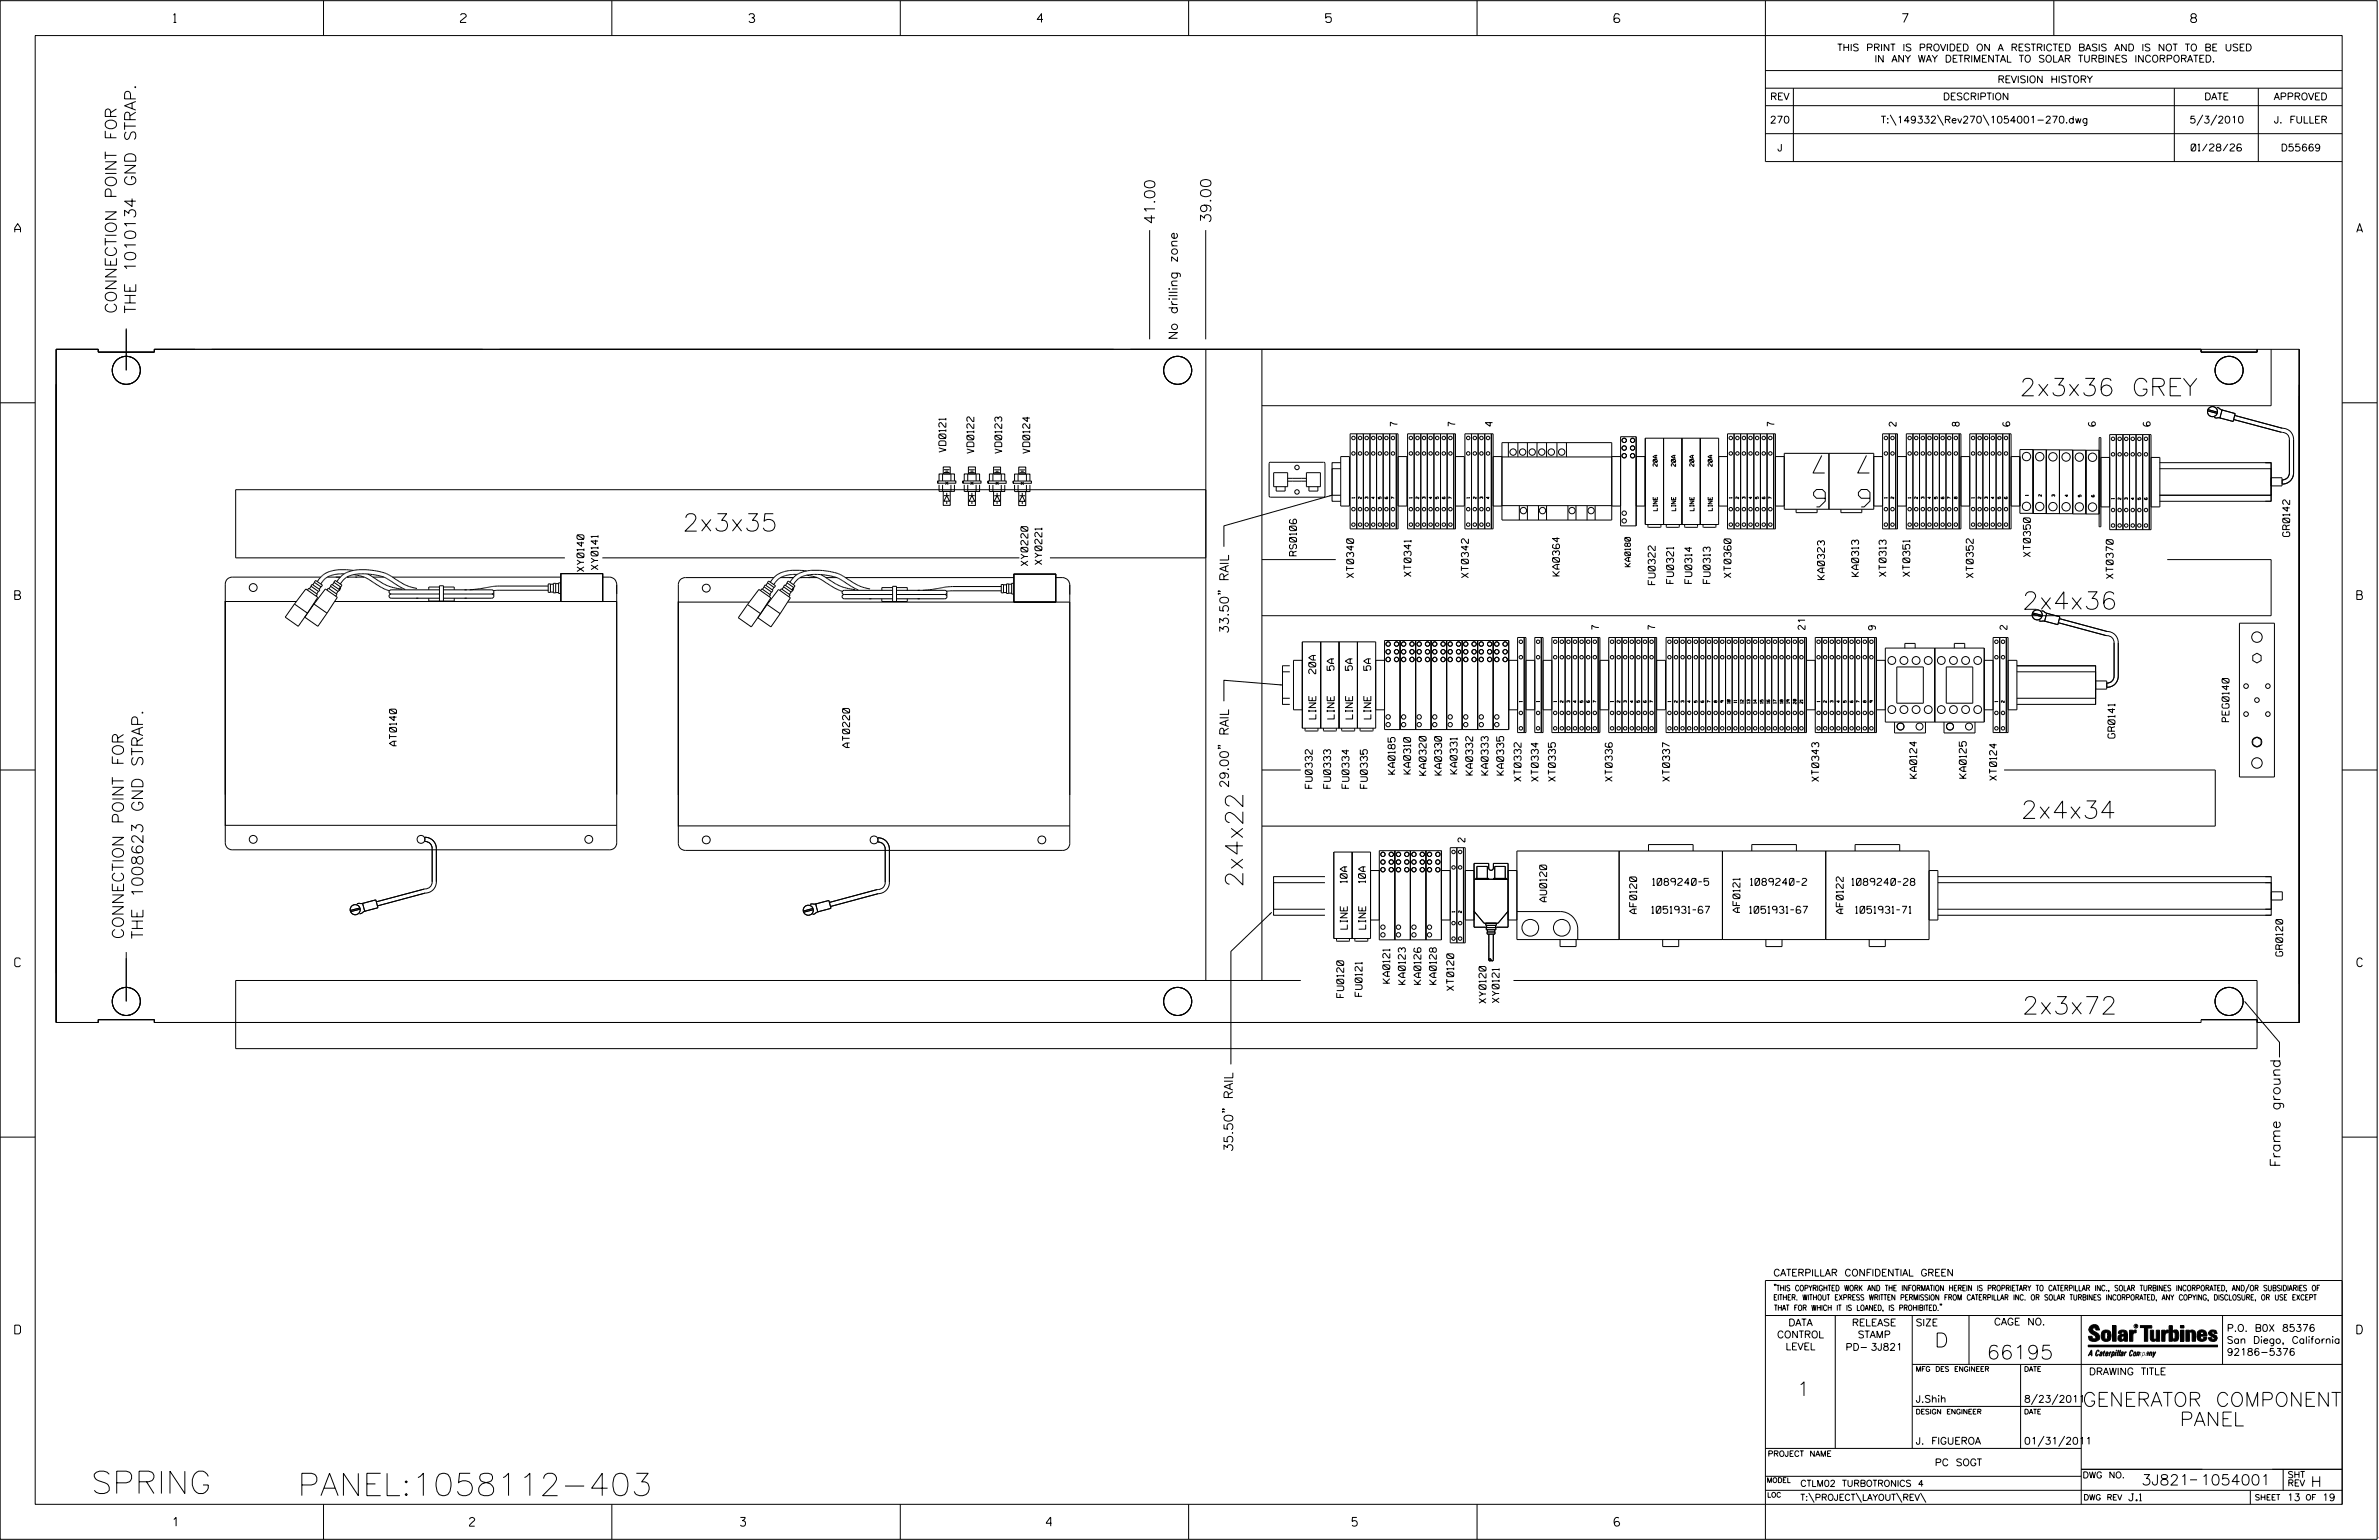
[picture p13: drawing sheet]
<svg xmlns="http://www.w3.org/2000/svg" width="864mm" height="559mm" viewBox="0 0 864 559" stroke-linecap="round" stroke-linejoin="round" font-family="sans-serif">
<defs><g id="words">
<g font-size="8.1">
<text x="33.1" y="541.9">SPRING</text>
<text x="108" y="542.7">PANEL:1058112-403</text>
</g>
<g font-size="6.3">
<text x="733.1" y="143.6">2x3x36 GREY</text>
<text x="662.4" y="165.3" transform="rotate(-180 662.4 165.3)">7</text>
<text x="678.6" y="165.3" transform="rotate(-180 678.6 165.3)">7</text>
<text x="662.6" y="177.6" transform="rotate(-180 662.6 177.6)">6</text>
<text x="678.8" y="177.6" transform="rotate(-180 678.8 177.6)">6</text>
<text x="247.8" y="192.7">2x3x35</text>
<text x="734.1" y="221.1">2x4x36</text>
<text x="733.6" y="297">2x4x34</text>
<text x="451.2" y="322" transform="rotate(-90 451.2 322)">2x4x22</text>
<text x="734.1" y="368">2x3x72</text>
</g>
<g font-size="5.1">
<text x="702.3" y="488.8">D</text>
<text x="721.2" y="493.2">66195</text>
<text x="652.2" y="506.5">1</text>
<text x="756" y="510.3">GENERATOR COMPONENT</text>
<text x="791.3" y="517.4">PANEL</text>
</g>
<g font-size="4.1">
<text x="42.3" y="113.8" transform="rotate(-90 42.3 113.8)">CONNECTION POINT FOR</text>
<text x="49.3" y="113.8" transform="rotate(-90 49.3 113.8)">THE 1010134 GND STRAP.</text>
<text x="44.8" y="340.8" transform="rotate(-90 44.8 340.8)">CONNECTION POINT FOR</text>
<text x="51.9" y="340.8" transform="rotate(-90 51.9 340.8)">THE 1008623 GND STRAP.</text>
</g>
<g font-size="3.8">
<text x="419.2" y="81.4" transform="rotate(-90 419.2 81.4)">41.00</text>
<text x="439.6" y="81" transform="rotate(-90 439.6 81)">39.00</text>
<text x="777.4" y="538.9">3J821</text>
<text x="798.8" y="538.9">1054001</text>
<text x="838.8" y="539.5">H</text>
</g>
<text font-size="3.6" x="827.8" y="423.5" transform="rotate(-90 827.8 423.5)">Frame ground</text>
<g font-size="3.2">
<text x="63" y="8.2">1</text>
<text x="167.2" y="8.2">2</text>
<text x="271.8" y="8.2">3</text>
<text x="376.5" y="8.2">4</text>
<text x="481.2" y="8.2">5</text>
<text x="690.6" y="8.2">7</text>
<text x="795.3" y="8.2">8</text>
<text x="5.4" y="84.3">A</text>
<text x="855.5" y="84.3">A</text>
<text x="427.4" y="123.4" transform="rotate(-90 427.4 123.4)">No drilling zone</text>
<text x="5.4" y="217.5">B</text>
<text x="855.6" y="217.5">B</text>
<text x="446" y="229.9" transform="rotate(-90 446 229.9)">33.50&quot; RAIL</text>
<text x="446" y="285.9" transform="rotate(-90 446 285.9)">29.00&quot; RAIL</text>
<text x="5.4" y="350.8">C</text>
<text x="855.6" y="350.8">C</text>
<text x="447.5" y="418" transform="rotate(-90 447.5 418)">35.50&quot; RAIL</text>
<text x="5.4" y="484">D</text>
<text x="855.6" y="484">D</text>
<text x="62.8" y="553.8">1</text>
<text x="170.4" y="553.8">2</text>
<text x="268.8" y="553.8">3</text>
<text x="379.8" y="553.8">4</text>
<text x="490.8" y="553.8">5</text>
<text x="585.9" y="553.8">6</text>
</g>
<g font-size="2.5">
<text x="666.9" y="18.5">THIS PRINT IS PROVIDED ON A RESTRICTED BASIS AND IS NOT TO BE USED</text>
<text x="680.5" y="22.6">IN ANY WAY DETRIMENTAL TO SOLAR TURBINES INCORPORATED.</text>
<text x="725.1" y="30">REVISION HISTORY</text>
<text x="642.6" y="36.3">REV</text>
<text x="705.3" y="36.3">DESCRIPTION</text>
<text x="800.2" y="36.3">DATE</text>
<text x="825.4" y="36.3">APPROVED</text>
<text x="642.5" y="44.7">270</text>
<text x="682.8" y="44.7">T:\149332\Rev270\1054001-270.dwg</text>
<text x="794.8" y="44.7">5/3/2010</text>
<text x="825.5" y="44.7">J. FULLER</text>
<text x="645.2" y="54.8">J</text>
<text x="795.4" y="54.8">01/28/26</text>
<text x="827.9" y="54.8">D55669</text>
<text x="507.3" y="154.6" transform="rotate(-90 507.3 154.6)">7</text>
<text x="528.3" y="154.6" transform="rotate(-90 528.3 154.6)">7</text>
<text x="541.8" y="154.6" transform="rotate(-90 541.8 154.6)">4</text>
<text x="644.1" y="154.6" transform="rotate(-90 644.1 154.6)">7</text>
<text x="688.3" y="154.6" transform="rotate(-90 688.3 154.6)">2</text>
<text x="711.2" y="154.6" transform="rotate(-90 711.2 154.6)">8</text>
<text x="729.6" y="154.6" transform="rotate(-90 729.6 154.6)">6</text>
<text x="760.7" y="154.6" transform="rotate(-90 760.7 154.6)">6</text>
<text x="780.5" y="154.6" transform="rotate(-90 780.5 154.6)">6</text>
<text x="343.4" y="164" transform="rotate(-90 343.4 164)">VD0121</text>
<text x="353.5" y="164.5" transform="rotate(-90 353.5 164.5)">VD0122</text>
<text x="363.7" y="164.5" transform="rotate(-90 363.7 164.5)">VD0123</text>
<text x="373.8" y="164.5" transform="rotate(-90 373.8 164.5)">VD0124</text>
<text x="831.2" y="194.7" transform="rotate(-90 831.2 194.7)">GR0142</text>
<text x="470.7" y="201.7" transform="rotate(-90 470.7 201.7)">RS0106</text>
<text x="737.1" y="202" transform="rotate(-90 737.1 202)">XT0350</text>
<text x="212" y="207.4" transform="rotate(-90 212 207.4)">XY0140</text>
<text x="217.1" y="206.7" transform="rotate(-90 217.1 206.7)">XY0141</text>
<text x="373.1" y="205.3" transform="rotate(-90 373.1 205.3)">XY0220</text>
<text x="378.2" y="204.8" transform="rotate(-90 378.2 204.8)">XY0221</text>
<text x="491.4" y="209.6" transform="rotate(-90 491.4 209.6)">XT0340</text>
<text x="512.2" y="209.2" transform="rotate(-90 512.2 209.2)">XT0341</text>
<text x="533.1" y="209.6" transform="rotate(-90 533.1 209.6)">XT0342</text>
<text x="566.1" y="209" transform="rotate(-90 566.1 209)">KA0364</text>
<text x="628.4" y="209.6" transform="rotate(-90 628.4 209.6)">XT0360</text>
<text x="674.7" y="209.2" transform="rotate(-90 674.7 209.2)">KA0313</text>
<text x="684.7" y="209.2" transform="rotate(-90 684.7 209.2)">XT0313</text>
<text x="693.3" y="209.2" transform="rotate(-90 693.3 209.2)">XT0351</text>
<text x="716.3" y="209.6" transform="rotate(-90 716.3 209.6)">XT0352</text>
<text x="767.1" y="209.9" transform="rotate(-90 767.1 209.9)">XT0370</text>
<text x="600.8" y="212.1" transform="rotate(-90 600.8 212.1)">FU0322</text>
<text x="607.5" y="211.7" transform="rotate(-90 607.5 211.7)">FU0321</text>
<text x="614.2" y="211.7" transform="rotate(-90 614.2 211.7)">FU0314</text>
<text x="620.8" y="211.7" transform="rotate(-90 620.8 211.7)">FU0313</text>
<text x="662.3" y="210.3" transform="rotate(-90 662.3 210.3)">KA0323</text>
<text x="580.4" y="228.4" transform="rotate(-90 580.4 228.4)">7</text>
<text x="600.8" y="228.4" transform="rotate(-90 600.8 228.4)">7</text>
<text x="655.2" y="228.4" transform="rotate(-90 655.2 228.4)">21</text>
<text x="680.8" y="228.6" transform="rotate(-90 680.8 228.6)">9</text>
<text x="728.6" y="228.4" transform="rotate(-90 728.6 228.4)">2</text>
<text x="477.6" y="244.5" transform="rotate(-90 477.6 244.5)">20A</text>
<text x="484.3" y="243.2" transform="rotate(-90 484.3 243.2)">5A</text>
<text x="490.9" y="243.2" transform="rotate(-90 490.9 243.2)">5A</text>
<text x="497.6" y="243.2" transform="rotate(-90 497.6 243.2)">5A</text>
<text x="477.7" y="260.9" transform="rotate(-90 477.7 260.9)">LINE</text>
<text x="484.3" y="260.9" transform="rotate(-90 484.3 260.9)">LINE</text>
<text x="491" y="260.9" transform="rotate(-90 491 260.9)">LINE</text>
<text x="497.6" y="260.9" transform="rotate(-90 497.6 260.9)">LINE</text>
<text x="809.1" y="261.9" transform="rotate(-90 809.1 261.9)">PEG0140</text>
<text x="767.7" y="267.8" transform="rotate(-90 767.7 267.8)">GR0141</text>
<text x="143.9" y="270.6" transform="rotate(-90 143.9 270.6)">AT0140</text>
<text x="308.4" y="271.2" transform="rotate(-90 308.4 271.2)">AT0220</text>
<text x="506.4" y="280.9" transform="rotate(-90 506.4 280.9)">KA0185</text>
<text x="512.1" y="280.9" transform="rotate(-90 512.1 280.9)">KA0310</text>
<text x="517.7" y="281.3" transform="rotate(-90 517.7 281.3)">KA0320</text>
<text x="523.3" y="281.2" transform="rotate(-90 523.3 281.2)">KA0330</text>
<text x="529" y="280.8" transform="rotate(-90 529 280.8)">KA0331</text>
<text x="534.6" y="281.2" transform="rotate(-90 534.6 281.2)">KA0332</text>
<text x="540.2" y="281.2" transform="rotate(-90 540.2 281.2)">KA0333</text>
<text x="545.9" y="281.2" transform="rotate(-90 545.9 281.2)">KA0335</text>
<text x="476.4" y="286" transform="rotate(-90 476.4 286)">FU0332</text>
<text x="483" y="286" transform="rotate(-90 483 286)">FU0333</text>
<text x="489.7" y="286" transform="rotate(-90 489.7 286)">FU0334</text>
<text x="496.3" y="286" transform="rotate(-90 496.3 286)">FU0335</text>
<text x="552.2" y="283.5" transform="rotate(-90 552.2 283.5)">XT0332</text>
<text x="558.4" y="283.5" transform="rotate(-90 558.4 283.5)">XT0334</text>
<text x="564.6" y="283.5" transform="rotate(-90 564.6 283.5)">XT0335</text>
<text x="585.2" y="283.5" transform="rotate(-90 585.2 283.5)">XT0336</text>
<text x="606.1" y="283.5" transform="rotate(-90 606.1 283.5)">XT0337</text>
<text x="660.2" y="283.5" transform="rotate(-90 660.2 283.5)">XT0343</text>
<text x="695.8" y="282.4" transform="rotate(-90 695.8 282.4)">KA0124</text>
<text x="713.8" y="282.4" transform="rotate(-90 713.8 282.4)">KA0125</text>
<text x="724.8" y="283.1" transform="rotate(-90 724.8 283.1)">XT0124</text>
<text x="531.8" y="305.5" transform="rotate(-90 531.8 305.5)">2</text>
<text x="489" y="320.3" transform="rotate(-90 489 320.3)">10A</text>
<text x="495.7" y="320.3" transform="rotate(-90 495.7 320.3)">10A</text>
<text x="599.9" y="321.3">1089240-5</text>
<text x="635.4" y="321.3">1089240-2</text>
<text x="672.3" y="321.3">1089240-28</text>
<text x="561.4" y="327.2" transform="rotate(-90 561.4 327.2)">AU0120</text>
<text x="594.1" y="331.5" transform="rotate(-90 594.1 331.5)">AF0120</text>
<text x="599.6" y="331.4">1051931-67</text>
<text x="631.6" y="331.1" transform="rotate(-90 631.6 331.1)">AF0121</text>
<text x="635.1" y="331.4">1051931-67</text>
<text x="669.1" y="331.5" transform="rotate(-90 669.1 331.5)">AF0122</text>
<text x="673.6" y="331.4">1051931-71</text>
<text x="489.1" y="337.2" transform="rotate(-90 489.1 337.2)">LINE</text>
<text x="495.7" y="337.2" transform="rotate(-90 495.7 337.2)">LINE</text>
<text x="828.7" y="346.9" transform="rotate(-90 828.7 346.9)">GR0120</text>
<text x="504.5" y="356.8" transform="rotate(-90 504.5 356.8)">KA0121</text>
<text x="510.2" y="357.2" transform="rotate(-90 510.2 357.2)">KA0123</text>
<text x="515.8" y="357.2" transform="rotate(-90 515.8 357.2)">KA0126</text>
<text x="521.4" y="357.2" transform="rotate(-90 521.4 357.2)">KA0128</text>
<text x="527.7" y="359.4" transform="rotate(-90 527.7 359.4)">XT0120</text>
<text x="487.8" y="362" transform="rotate(-90 487.8 362)">FU0120</text>
<text x="494.5" y="361.5" transform="rotate(-90 494.5 361.5)">FU0121</text>
<text x="539.4" y="364" transform="rotate(-90 539.4 364)">XY0120</text>
<text x="544.2" y="363.8" transform="rotate(-90 544.2 363.8)">XY0121</text>
<text x="643.8" y="463">CATERPILLAR CONFIDENTIAL GREEN</text>
<text x="645.1" y="485.5">CONTROL</text>
<text x="649.2" y="481.1">DATA</text>
<text x="672.3" y="481.1">RELEASE</text>
<text x="674.4" y="485.5">STAMP</text>
<text x="695.4" y="481.1">SIZE</text>
<text x="723.8" y="480.8">CAGE NO.</text>
<text x="808.4" y="483.1">P.O. B0X 85376</text>
<text x="648.2" y="489.8">LEVEL</text>
<text x="669.9" y="490">PD- 3J821</text>
<text x="808.4" y="487.5">San Diego, California</text>
<text x="808.4" y="491.8">92186-5376</text>
<text x="758.3" y="498.9">DRAWING TITLE</text>
<text x="695.4" y="508.9">J.Shih</text>
<text x="734.8" y="508.9">8/23/2011</text>
<text x="695.4" y="524.1">J. FIGUEROA</text>
<text x="734.8" y="524.1">01/31/2011</text>
<text x="702.4" y="531.9">PC SOGT</text>
<text x="772.8" y="544.6">J.1</text>
<text x="830.2" y="544.6">13</text>
<text x="843" y="544.6">19</text>
</g>
<g font-size="2.3">
<text x="653.5" y="539.4">CTLM02 TURBOTRONICS 4</text>
<text x="756" y="536.3">DWG NO.</text>
<text x="830.4" y="539.3">REV</text>
<text x="830.4" y="536.2">SHT</text>
<text x="653.5" y="544.5">T:\PROJECT\LAYOUT\REV\</text>
</g>
<g font-size="2">
<text x="591.9" y="205.6" transform="rotate(-90 591.9 205.6)">KA0180</text>
<text x="643.8" y="468.4">&quot;THIS COPYRIGHTED WORK AND THE INFORMATION HEREIN IS PROPRIETARY TO CATERPILLAR INC., SOLAR TURBINES INCORPORATED, AND/OR SUBSIDIARIES OF</text>
<text x="643.8" y="471.8">EITHER. WITHOUT EXPRESS WRITTEN PERMISSION FROM CATERPILLAR INC. OR SOLAR TURBINES INCORPORATED, ANY COPYING, DISCLOSURE, OR USE EXCEPT</text>
<text x="644" y="475.6">THAT FOR WHICH IT IS LOANED, IS PROHIBITED.&quot;</text>
<text x="641.7" y="528.5">PROJECT NAME</text>
<text x="756.3" y="544.3">DWG REV</text>
<text x="818.5" y="544.3">SHEET</text>
<text x="836.9" y="544.3">OF</text>
</g>
<g font-size="1.8">
<text x="695.4" y="497.6">MFG DES ENGINEER</text>
<text x="734.8" y="497.6">DATE</text>
<text x="695.4" y="513.1">DESIGN ENGINEER</text>
<text x="734.8" y="513.1">DATE</text>
<text x="641.3" y="538">MODEL</text>
<text x="641.5" y="543.3">LOC</text>
</g>
<g font-size="1.5">
<text x="601.6" y="169.2" transform="rotate(-90 601.6 169.2)">20A</text>
<text x="608.2" y="169.2" transform="rotate(-90 608.2 169.2)">20A</text>
<text x="614.9" y="169.2" transform="rotate(-90 614.9 169.2)">20A</text>
<text x="621.6" y="169.2" transform="rotate(-90 621.6 169.2)">20A</text>
<text x="601.6" y="185.3" transform="rotate(-90 601.6 185.3)">LINE</text>
<text x="608.3" y="185.3" transform="rotate(-90 608.3 185.3)">LINE</text>
<text x="614.9" y="185.3" transform="rotate(-90 614.9 185.3)">LINE</text>
<text x="621.6" y="185.3" transform="rotate(-90 621.6 185.3)">LINE</text>
</g>
<g font-size="1">
<text x="736.3" y="179.9" transform="rotate(-90 736.3 179.9)">1</text>
<text x="491.8" y="180.8" transform="rotate(-90 491.8 180.8)">1</text>
<text x="494.2" y="181" transform="rotate(-90 494.2 181)">2</text>
<text x="496.6" y="181" transform="rotate(-90 496.6 181)">3</text>
<text x="499" y="181" transform="rotate(-90 499 181)">4</text>
<text x="501.4" y="181" transform="rotate(-90 501.4 181)">5</text>
<text x="503.7" y="181" transform="rotate(-90 503.7 181)">6</text>
<text x="506.1" y="181" transform="rotate(-90 506.1 181)">7</text>
<text x="512.6" y="180.8" transform="rotate(-90 512.6 180.8)">1</text>
<text x="515" y="181" transform="rotate(-90 515 181)">2</text>
<text x="517.4" y="181" transform="rotate(-90 517.4 181)">3</text>
<text x="519.8" y="181" transform="rotate(-90 519.8 181)">4</text>
<text x="522.2" y="181" transform="rotate(-90 522.2 181)">5</text>
<text x="527" y="181" transform="rotate(-90 527 181)">7</text>
<text x="533.4" y="180.8" transform="rotate(-90 533.4 180.8)">1</text>
<text x="535.8" y="181" transform="rotate(-90 535.8 181)">2</text>
<text x="538.2" y="181" transform="rotate(-90 538.2 181)">3</text>
<text x="540.6" y="181" transform="rotate(-90 540.6 181)">4</text>
<text x="628.7" y="180.8" transform="rotate(-90 628.7 180.8)">1</text>
<text x="631.1" y="181" transform="rotate(-90 631.1 181)">2</text>
<text x="633.5" y="181" transform="rotate(-90 633.5 181)">3</text>
<text x="635.9" y="181" transform="rotate(-90 635.9 181)">4</text>
<text x="638.3" y="181" transform="rotate(-90 638.3 181)">5</text>
<text x="643.1" y="181" transform="rotate(-90 643.1 181)">7</text>
<text x="685" y="180.8" transform="rotate(-90 685 180.8)">1</text>
<text x="687.4" y="181" transform="rotate(-90 687.4 181)">2</text>
<text x="693.7" y="180.8" transform="rotate(-90 693.7 180.8)">1</text>
<text x="696.1" y="181" transform="rotate(-90 696.1 181)">2</text>
<text x="698.5" y="181" transform="rotate(-90 698.5 181)">3</text>
<text x="700.9" y="181" transform="rotate(-90 700.9 181)">4</text>
<text x="703.3" y="181" transform="rotate(-90 703.3 181)">5</text>
<text x="705.7" y="181" transform="rotate(-90 705.7 181)">6</text>
<text x="708.1" y="181" transform="rotate(-90 708.1 181)">7</text>
<text x="710.4" y="181" transform="rotate(-90 710.4 181)">8</text>
<text x="716.7" y="180.8" transform="rotate(-90 716.7 180.8)">1</text>
<text x="719.1" y="181" transform="rotate(-90 719.1 181)">2</text>
<text x="721.5" y="181" transform="rotate(-90 721.5 181)">3</text>
<text x="723.9" y="181" transform="rotate(-90 723.9 181)">4</text>
<text x="726.3" y="181" transform="rotate(-90 726.3 181)">5</text>
<text x="741.1" y="180.1" transform="rotate(-90 741.1 180.1)">2</text>
<text x="745.9" y="180.2" transform="rotate(-90 745.9 180.2)">3</text>
<text x="750.7" y="180.2" transform="rotate(-90 750.7 180.2)">4</text>
<text x="755.5" y="180.3" transform="rotate(-90 755.5 180.3)">5</text>
<text x="760.2" y="180.3" transform="rotate(-90 760.2 180.3)">6</text>
<text x="767.5" y="181.1" transform="rotate(-90 767.5 181.1)">1</text>
<text x="769.9" y="181.3" transform="rotate(-90 769.9 181.3)">2</text>
<text x="772.3" y="181.3" transform="rotate(-90 772.3 181.3)">3</text>
<text x="774.7" y="181.3" transform="rotate(-90 774.7 181.3)">4</text>
<text x="777.1" y="181.3" transform="rotate(-90 777.1 181.3)">5</text>
<text x="552.5" y="254.7" transform="rotate(-90 552.5 254.7)">1</text>
<text x="558.8" y="254.7" transform="rotate(-90 558.8 254.7)">1</text>
<text x="565" y="254.7" transform="rotate(-90 565 254.7)">1</text>
<text x="567.4" y="254.9" transform="rotate(-90 567.4 254.9)">2</text>
<text x="569.8" y="254.9" transform="rotate(-90 569.8 254.9)">3</text>
<text x="572.2" y="254.9" transform="rotate(-90 572.2 254.9)">4</text>
<text x="574.6" y="254.9" transform="rotate(-90 574.6 254.9)">5</text>
<text x="577" y="254.9" transform="rotate(-90 577 254.9)">6</text>
<text x="579.4" y="254.9" transform="rotate(-90 579.4 254.9)">7</text>
<text x="585.6" y="254.7" transform="rotate(-90 585.6 254.7)">1</text>
<text x="588" y="254.9" transform="rotate(-90 588 254.9)">2</text>
<text x="590.4" y="254.9" transform="rotate(-90 590.4 254.9)">3</text>
<text x="592.8" y="254.9" transform="rotate(-90 592.8 254.9)">4</text>
<text x="595.2" y="254.9" transform="rotate(-90 595.2 254.9)">5</text>
<text x="600" y="254.9" transform="rotate(-90 600 254.9)">7</text>
<text x="606.5" y="254.7" transform="rotate(-90 606.5 254.7)">1</text>
<text x="608.9" y="254.9" transform="rotate(-90 608.9 254.9)">2</text>
<text x="611.3" y="254.9" transform="rotate(-90 611.3 254.9)">3</text>
<text x="613.7" y="254.9" transform="rotate(-90 613.7 254.9)">4</text>
<text x="616.1" y="254.9" transform="rotate(-90 616.1 254.9)">5</text>
<text x="620.8" y="254.9" transform="rotate(-90 620.8 254.9)">7</text>
<text x="623.2" y="254.9" transform="rotate(-90 623.2 254.9)">8</text>
<text x="625.6" y="254.9" transform="rotate(-90 625.6 254.9)">9</text>
<text x="628" y="255.2" transform="rotate(-90 628 255.2)">10</text>
<text x="630.4" y="255.1" transform="rotate(-90 630.4 255.1)">11</text>
<text x="632.8" y="255.2" transform="rotate(-90 632.8 255.2)">12</text>
<text x="635.2" y="255.2" transform="rotate(-90 635.2 255.2)">13</text>
<text x="637.6" y="255.2" transform="rotate(-90 637.6 255.2)">14</text>
<text x="640" y="255.2" transform="rotate(-90 640 255.2)">15</text>
<text x="642.4" y="255.2" transform="rotate(-90 642.4 255.2)">16</text>
<text x="644.8" y="255.2" transform="rotate(-90 644.8 255.2)">17</text>
<text x="647.2" y="255.2" transform="rotate(-90 647.2 255.2)">18</text>
<text x="649.6" y="255.2" transform="rotate(-90 649.6 255.2)">19</text>
<text x="652" y="255.4" transform="rotate(-90 652 255.4)">20</text>
<text x="654.4" y="255.2" transform="rotate(-90 654.4 255.2)">21</text>
<text x="660.6" y="254.7" transform="rotate(-90 660.6 254.7)">1</text>
<text x="663" y="254.9" transform="rotate(-90 663 254.9)">2</text>
<text x="665.4" y="254.9" transform="rotate(-90 665.4 254.9)">3</text>
<text x="667.8" y="254.9" transform="rotate(-90 667.8 254.9)">4</text>
<text x="670.2" y="254.9" transform="rotate(-90 670.2 254.9)">5</text>
<text x="675" y="254.9" transform="rotate(-90 675 254.9)">7</text>
<text x="677.4" y="254.9" transform="rotate(-90 677.4 254.9)">8</text>
<text x="679.8" y="254.9" transform="rotate(-90 679.8 254.9)">9</text>
<text x="725.2" y="254.7" transform="rotate(-90 725.2 254.7)">1</text>
<text x="727.6" y="254.9" transform="rotate(-90 727.6 254.9)">2</text>
<text x="528.1" y="331" transform="rotate(-90 528.1 331)">1</text>
<text x="530.5" y="331.2" transform="rotate(-90 530.5 331.2)">2</text>
</g>
<text font-size=".9" x="775.1" y="481.7">R</text>
</g></defs>
<g fill="none" stroke="#000" stroke-width=".36">
<path d="M.1 .2h862.8v558.4h-862.8zM12.8 12.9h837.4v533h-837.4zM117.4 .2v12.7M222.1 .2v12.7M326.8 .2v12.7M431.5 .2v12.7M536.2 .2v12.7M587.9 5.5l-.5-.5h-1l-.5 1v1.7l.5 .4h1l.6-.4v-.6l-.6-.5h-1l-.5 .5M640.9 .2v58.4h209.3M745.6 .2v12.7M640.9 25.6h209.3M640.9 32h209.3"/>
<path d="M640.9 38.3h209.3M651 32v26.6M789.3 32v26.6M819.8 32v26.6M640.9 48.5h209.3M686.2 41.7l2.1 3.8M703.3 41.7l2.2 3.8M719.9 41.7l2.1 3.8M799.6 41.7l-2.1 3.8M804.7 41.7l-2.2 3.8M417.3 83.5v39.6M437.7 83.5v39.6"/>
<path d="M45.8 119.2v15.2M20.4 126.8h15.3v1h20.3v-1h778.6v244.2h-15.2v-1h-20.4v1h-743v-1h-20.3v1h-15.3zM437.7 126.8v229M458.1 126.8v229M799 126.8v1h20.4v-1M824.4 126.8v20.4h-366.3M.1 146.2h12.7M492.5 157.4v34.5M494.9 157.4v34.5M497.3 157.4v34.5M499.7 157.4v34.5M502.1 157.4v34.5"/>
<path d="M504.5 157.4v34.5M506.9 157.4v34.5M511 157.4h17.4v34.5h-17.4zM513.4 157.4v34.5M515.8 157.4v34.5M518.1 157.4v34.5M520.5 157.4v34.5M522.9 157.4v34.5M525.3 157.4v34.5M527.7 157.4v34.5M534.2 157.4v34.5M536.6 157.4v34.5"/>
<path d="M539 157.4v34.5M541.4 157.4v34.5M588.3 158.5h5.6v32.3h-5.6zM597.3 159h26.6v31.3h-26.6zM603.9 159v31.3M610.6 159v31.3M617.2 159v31.3M627.1 157.4h17.4v34.5h-17.4zM629.5 157.4v34.5M631.9 157.4v34.5M634.3 157.4v34.5M636.7 157.4v34.5"/>
<path d="M639.1 157.4v34.5M641.5 157.4v34.5M643.9 157.4v34.5M683.4 157.4h5.4v34.5h-5.4zM685.8 157.4v34.5M688.2 157.4v34.5M692 157.4h19.8v34.5h-19.8zM694.4 157.4v34.5M696.8 157.4v34.5M699.2 157.4v34.5M701.6 157.4v34.5M704 157.4v34.5"/>
<path d="M706.4 157.4v34.5M708.8 157.4v34.5M711.2 157.4v34.5M717.4 157.4v34.5M719.8 157.4v34.5M722.2 157.4v34.5M724.6 157.4v34.5M727 157.4v34.5M729.4 157.4v34.5M762 158.8h.6v32.3h-.6zM765.8 157.7h15v34.5h-15zM768.2 157.7v34.5"/>
<path d="M770.6 157.7v34.5M773 157.7v34.5M775.4 157.7v34.5M777.8 157.7v34.5M780.2 157.7v34.5M801.4 149.1l3.5 .9M801.5 148.6l3.5 1M803.8 151.5l2.2 .2M804.8 147.8l2 1M806.6 148.8l4.8 1.3-.8 2.8-4.7-1.2zM811.2 150.7l17.3 4.7a4 4 0 0 1 4.1 4.1v12.1a4 4 0 0 1-4.1 4v-1.5a2.54 2.54 0 0 0 2.6-2.5v-12.1a2.67 2.67 0 0 0-3-2.7l-17.3-4.6M850.2 146.2h12.7"/>
<path d="M340.4 174.5v.8h6.6v-.8h-6.6v.8M340.9 174.5v-2.5h5.6v2.5M342.2 172v2.5M342.2 175.9v2.4M342.4 169.4h2.5v2.6h-2.5zM342.4 178.3h2.5v5.1h-2.5zM342.7 170.4h2M342.7 171.4h2M342.7 179.8h2M343.2 174.8l1 1M343.2 171h1M343.7 179.8l1 2.1h-2z"/>
<path d="M343.7 178.8v1M344.2 174.8l-1 1M345.2 172v2.5M345.2 175.9v2.4M346.5 175.9v2.4h-5.6v-2.4M349.5 174.5v.8h6.6v-.8h-6.6v.8M350 174.5v-2.5h5.6v2.5M351.3 172v2.5M351.3 175.9v2.4M351.5 169.4h2.6v2.6h-2.6zM351.5 178.3h2.6v5.1h-2.6zM351.8 171.5h2"/>
<path d="M351.8 170.5h2M351.8 179.8h2M352.3 171h1M352.3 174.8l1 1.1M352.8 179.8l1 2.1h-2zM352.8 178.8v1M353.3 174.8l-1 1.1M354.3 172v2.5M354.3 175.9v2.4M355.6 175.9v2.4h-5.6v-2.4M358.7 174.5v.9h6.6v-.9h-6.6v.9M359.2 174.5v-2.5h5.5v2.5"/>
<path d="M359.2 176v2.3h5.5v-2.3M360.4 172v2.5M360.4 176v2.3M360.7 169.5h2.5v2.5h-2.5zM360.7 178.3h2.5v5.1h-2.5zM360.9 171.5h2.1M360.9 170.5h2.1M360.9 179.9h2.1M361.5 171h1M361.5 174.8l1 1.1M361.9 179.9l1.1 2h-2.1zM361.9 178.9v1"/>
<path d="M362.5 174.8l-1 1.1M363.5 172v2.5M363.5 176v2.3M367.8 174.6v.8h6.6v-.8h-6.6v.8M368.3 174.6v-2.6h5.6v2.6M368.3 176v2.4h5.6v-2.4M369.6 172v2.6M369.6 176v2.4M369.8 169.5h2.6v2.5h-2.6zM369.8 178.4h2.6v5h-2.6zM370.1 171.5h2M370.1 179.9h2"/>
<path d="M370.1 170.5h2M370.6 171h1M370.6 174.9l1 1M371.1 179.9l1 2h-2zM371.1 178.9v1M371.6 174.9l-1 1M372.6 172v2.6M372.6 176v2.4M437.7 177.7h-352.2v24.7h119.6M461.1 167.7l19.6 .1 .3 .4v11.7l-.5 .5h-19.3l-.5-.5M461.2 167.7l-.5 .5v11.7M462.4 171.5h5v5.1h-5z"/>
<path d="M463.3 176.6v1.6h3.2v-1.6M467.4 173.6h6.8M467.4 174.6h6.8M474.2 171.5h5.1v5.1h-5.1zM475.2 176.6v1.6h3.2v-1.6M483.6 179.7l-39.3 11.1v7.6M486.7 167.9h-3.1v14h3.1M486.7 170.1h-3.1v9.6h3.1M486.7 165.7h3.2v17.9h-3.2zM507.5 165.7h3.2v17.9h-3.2M528.4 165.7h3.2v17.9h-3.2M542 165.7h3.2"/>
<path d="M545.2 160.6h39.9v28.1h-39.9zM545.2 165.8h39.9M547.5 160.6v5.2M551 160.6v5.2M554.5 160.6v5.2M558 160.6v5.2M561.4 160.6v5.2M565.2 160.6v5.2M568.6 160.6v5.2M585.1 165.7h3.2M593.9 165.7h3.2v17.9h-3.2M623.9 165.7h3.2"/>
<path d="M644.5 165.7h3.2M647.7 164.5h32.5v20.3h-32.5zM663.9 164.5v20.3M680.2 165.7h3.2M688.8 165.7h3.2M711.8 165.7h3.2M730 165.7h3.2M738 163.2h4.8v23.2h9.6M742.8 163.2l9.6 .1v23.2h9.6M747.6 163.2v23.2M752.4 163.3l9.6 .1M757.2 163.3v23.2"/>
<path d="M762.6 166h3.2M780.8 166h3.2v17.9h-3.2M783.9 170.1h40.5v9.6h-40.5h40.5M783.9 167.9h40.5M824.4 173.4h4v2.9h-4zM343.7 181.9v1M352.8 181.9v1M361.9 181.9v1M371.1 181.9v1M507.5 191.9v-34.5h-17.4v34.5h17.4M523.7 180.3l-.1 .5 .3 .2h.5l.2-.5h-.5l.1 .5M542 183.6h3.2"/>
<path d="M542 191.9v-34.5h-10.2v34.5h10.2M545.2 183.5h39.9M551.5 183.5v5.2M554.5 183.5v5.2M558.5 183.5v5.2M561.4 183.5v5.2M569.2 183.5v5.2M572.1 183.5v5.2M576.1 183.6v5.2M579 183.5v5.2M585.1 183.6h3.2M598.2 190.3l.2 1h4.3l.2-1"/>
<path d="M604.9 190.3l.2 1h4.3l.2-1M611.5 190.3l.3 1h4.3l.1-1M618.2 190.3l.2 1h4.3l.2-1M623.9 183.6h3.2M639.9 180.3l-.2 .5 .3 .2h.6l.1-.5h-.5l.2 .5M644.5 183.6h3.2M652 184.8v1.2h7.6v-1.2M668.3 184.8v1.2h7.6v-1.2M680.2 183.6h3.2M688.8 183.6h3.2M711.8 183.6h3.2M727.8 180.3l-.2 .5 .4 .2h.5l.2-.5h-.5l.1 .5"/>
<path d="M730 191.9v-34.5h-15v34.5h15.1M730 183.6h3.2M738 186.3h-4.8v-23.2h4.8v23.2h4.8M762.6 183.9h3.2M778.6 180.7l-.2 .4 .4 .2h.5l.2-.5h-.5l.1 .5M783.9 181.9h40.5v-14h-2.1h2.1v14h-2.1M81.8 218.3h25.8M106.9 219.2l-3.4 4.7 4.8 3.4 5.7-8.1M111 213.7l4.4 3-3.8 5.8-4.7-3.3zM111.6 214.1l.5-.7 3.1 2.3-.4 .6M112.9 212.8l-.6 .8M113.2 220h.2"/>
<path d="M113.3 212l2.8 2-.4 .7-2.8-2zM113.9 219h.2M114 219.2l4.7 3.3M114 219.2l4.1-5.5 4.3 3-3.7 5.8M114.2 211.3l-.6 .9M114.5 218.1h.3M114.5 210.6l2.6 1.7-.5 .7-2.5-1.7zM115.6 214.6l-.6 .9M116.5 209.4h-32.2a2.53 2.53 0 0 0-2.5 2.5v93.9a2.53 2.53 0 0 0 2.5 2.6h137a2.53 2.53 0 0 0 2.6-2.6v-93.7a2.65 2.65 0 0 0-2.6-2.7h-2.5M116.5 213l-.6 .8M118.7 214.1l.5-.7 3.1 2.3-.5 .6M118.9 209.4h4.6"/>
<path d="M120.1 212.8l-.7 .8M120.4 212l2.9 2-.5 .7-2.9-2zM121.3 211.3l-.7 .9M121.6 218.3h102.3M121.7 210.6l2.4 1.7-.4 .7-2.5-1.7zM122.7 214.6l-.6 .9M123 213.8l.6-.8-.1 .7-.5 .6M123.4 213.3l-.3 .6M125 208.2a8.8 8.8 0 0 0-8.6 3.7M125 208.2l-1.7 1.4-1 1.4M125.9 209.4h6.3M128.3 207h.1"/>
<path d="M128.3 207l-2.5-.3a14.2 14.2 0 0 0-7.5 1.3l-1.6 1.2-1.5 1.8M128.3 207l1.9-.3 5.2 .3a17.3 17.3 0 0 1 9.5 4l3.3 1.7 3.2 .8M128.3 207l-3.3 1.2M128.4 208.5l3.9 .9M132.3 209.4l5.7 3.5 3.3 1.5M133.5 208.3l.8 .4a22.5 22.5 0 0 0 11.7 5.1M135.4 209.4h3.9M139.3 209.4l7.8 4.5M139.3 209.4a18.5 18.5 0 0 0-13.5 .1l-1.3 1.1-1 1.3M142 215.5a.76 .76 0 0 0-.8 .8 .76 .76 0 0 0 .8 .8h17.5M142 215.5h17.5M142.5 209.4h61.1"/>
<path d="M155.6 217.1v1h9.3v-1M159.5 214h-17.5a.76 .76 0 0 0-.8 .8 .76 .76 0 0 0 .8 .7M159.5 218.1v-5.6h1.5v5.6M159.5 213h-3.9v1M161 214h17.5a.76 .76 0 0 1 .8 .8 .76 .76 0 0 1-.8 .7M161 215.5h17.5M161 213h3.9v1M178.5 215.5a.76 .76 0 0 1 .8 .8 .76 .76 0 0 1-.8 .8h-17.5M179.2 215.2v.7M199 214.2l-19.9 .1M199 212.7h-18.4l-10.1 1.3M199 211.9h.8v3h-.8z"/>
<path d="M199.8 212h1.1M199.8 214.8h1.1M200.9 211.7h.8v3.4h-.8zM201.7 215h1.1M201.7 211.8h1.1M203.6 208.1h15.2v10.2h-15.2zM203.6 211.5h-.8v3.8h.8M218.7 202.4h151.4M246.2 218.5h25.8M271.4 219.4l-3.4 4.8 4.7 3.3 5.7-8.1M275.5 213.9l4.3 3-3.7 5.8-4.7-3.3zM276.1 214.3l.4-.7 3.2 2.3-.5 .6"/>
<path d="M277.4 212.9l-.6 .9M277.8 212.2l2.8 2-.5 .7-2.8-2zM278.3 219.2h.3M278.4 219.4l4.2-5.5 4.3 3-3.7 5.8M278.4 219.4l4.8 3.3M278.6 211.5l-.6 .9M278.9 218.3h.4M279 210.8l2.5 1.7-.4 .7-2.5-1.7zM280.1 214.8l-.7 .9M280.9 209.6h-32.1a2.53 2.53 0 0 0-2.6 2.5v93.9a2.53 2.53 0 0 0 2.6 2.6h137a2.53 2.53 0 0 0 2.5-2.6v-93.7M281 213.1l-.6 .9M283.2 214.3l.4-.7 3.2 2.3-.5 .6"/>
<path d="M283.3 209.6h4.7M284.5 212.9l-.6 .9M284.9 212.2l2.8 2-.5 .7-2.8-2zM285.7 211.5l-.5 .9M286 218.5h102.3M286.1 210.8l2.5 1.7-.5 .7-2.5-1.7zM287.2 214.8l-.6 .9M287.5 214l.6-.9-.1 .8-.5 .6M287.8 213.5l-.3 .6M288 212.1a7.7 7.7 0 0 1 7.2-3.7 17.5 17.5 0 0 1 12.4 3.4l4 2.3M289.4 208.4a8.6 8.6 0 0 0-8.5 3.7M290.4 209.6h6.3"/>
<path d="M292.8 207.2h.1M292.8 207.2l-5.3-.3a9.3 9.3 0 0 0-7.9 4.3M292.8 207.2l4.6-.3a17.9 17.9 0 0 1 12 4.3l2.7 1.5 3.7 1M292.8 207.2l-1.7 .4a7.8 7.8 0 0 0-4.4 3.6M292.8 208.7l1 .2a13.1 13.1 0 0 1 6.7 2.9l2.4 1.6 2.9 1.2M297.9 208.5h.1a33.7 33.7 0 0 0 10 5.1l2.4 .4M299.8 209.6h4M306.5 215.7a.78 .78 0 0 0-.8 .8 .78 .78 0 0 0 .8 .8h17.5M306.5 215.7h17.5M306.9 209.6h61.2M320.1 217.3v1h9.3v-1M324 218.3v-5.5h1.4v5.5"/>
<path d="M324 214.2h-17.5a.76 .76 0 0 0-.8 .8 .76 .76 0 0 0 .8 .7M324 213.2h-3.9v1M325.4 214.2h17.6a.76 .76 0 0 1 .7 .8 .76 .76 0 0 1-.7 .7M325.4 215.7h17.6M325.4 213.2h4v1M343 215.7a.78 .78 0 0 1 .7 .8 .78 .78 0 0 1-.7 .8h-17.6M343.6 215.4v.7M363.5 212.1h.8v3h-.8zM363.5 214.4l-19.9 .1M363.5 212.8h-17.8l-10.7 1.4M364.3 215h1.1M364.3 212.2h1.1"/>
<path d="M365.4 211.9h.8v3.4h-.8zM366.2 212h1M366.2 215.2h1M368.1 208.3h15.2v10.2h-15.2zM368.1 211.7h-.9v3.8h.9M381.1 202.4h56.6M383.3 209.6h2.5a2.71 2.71 0 0 1 2.5 2.7M442.3 215.3v.4v-.4l.8 .4M442.3 214.4v.3v-.3l.8 .3M458.1 203.1h26.8M786.7 203.1h37.7v20.3h-366.3M118.7 222.5l-3.3 4.8-4.8-3.4"/>
<path d="M277.7 220.2h.2M283.2 222.7l-3.3 4.8-4.8-3.3M472.8 232.9h26.6v31.3h-26.6zM472.8 239.6h-3.3v18h3.3M479.4 232.9v31.3M486.1 232.9v31.3M492.8 232.9v31.3M499.4 239.6h3.2M502.6 232.4h45.1v32.3h-45.1zM508.2 232.4v32.3M513.9 232.4v32.3M519.5 232.4v32.3"/>
<path d="M525.1 232.4v32.3M530.8 232.4v32.3M536.4 232.4v32.3M542 232.4v32.3M547.7 239.6h3.2M550.9 231.3h3v34.5h-3zM553.3 231.3v34.5M553.9 239.6h3.2M559.5 231.3v34.5M560.1 239.6h3.3M563.4 231.3h17.4v34.5h-17.4zM565.7 231.3v34.5"/>
<path d="M568.1 231.3v34.5M570.5 231.3v34.5M572.9 231.3v34.5M575.3 231.3v34.5M577.7 231.3v34.5M580.1 231.3v34.5M580.8 239.6h3.2M584 231.3h17.4v34.5h-17.4zM586.4 231.3v34.5M588.8 231.3v34.5M591.1 231.3v34.5M593.5 231.3v34.5"/>
<path d="M595.9 231.3v34.5M598.3 231.3v34.5M600.7 231.3v34.5M601.4 239.6h3.2v18h-3.2M604.8 231.3h51v34.5h-51zM607.2 231.3v34.5M609.6 231.3v34.5M612 231.3v34.5M614.4 231.3v34.5M616.8 231.3v34.5M619.2 231.3v34.5M621.6 231.3v34.5"/>
<path d="M624 231.3v34.5M626.4 231.3v34.5M628.8 231.3v34.5M631.2 231.3v34.5M633.6 231.3v34.5M636 231.3v34.5M638.4 231.3v34.5M640.8 231.3v34.5M643.1 231.3v34.5M645.5 231.3v34.5M647.9 231.3v34.5M650.3 231.3v34.5"/>
<path d="M652.7 231.3v34.5M655.1 231.3v34.5M655.8 239.6h3.2M659 231.3h22.2v34.5h-22.2zM661.4 231.3v34.5M663.8 231.3v34.5M666.2 231.3v34.5M668.5 231.3v34.5M670.9 231.3v34.5M673.3 231.3v34.5M675.7 231.3v34.5M678.1 231.3v34.5"/>
<path d="M680.5 231.3v34.5M681.2 239.6h3.2M684.4 235.2h35.9v26.8h-35.9zM691.5 235.2v-1.7h3.7v1.7M702.3 235.2v26.8M709.4 235.2v-1.7h3.8v1.7M720.3 239.6h3.2M725.9 231.3v34.5M728.3 231.3v34.5M728.9 239.6h3.3v18h-3.3M737.7 222.8l3.5 1M740.1 225.2l2.3 .2"/>
<path d="M743 222.5l4.7 1.3-.7 2.9-4.8-1.3zM747.2 226l17.3 4.6a2.64 2.64 0 0 1 2.9 2.6v12.1a2.53 2.53 0 0 1-2.5 2.6M747.6 224.5l17.3 4.6a4 4 0 0 1 4 4.1v12.1a4 4 0 0 1-4.1 4.1v-1.5M812.9 226.1h12.7v55.8h-12.7zM817.8 237.9l1.5-.9 1.5 .9v1.8l-1.5 .9-1.5-.9zM465.6 248.6l-21.3-1.8v7.7M468.2 241.6h-2.6v14h2.6M468.2 243.8h-2.6v9.6h2.6M499.4 257.6h3.2M547.7 257.6h3.2M553.9 257.6h3.2M560.1 257.6h3.3"/>
<path d="M580.8 257.6h3.2M596.8 254.3l-.2 .4 .3 .2h.6l.1-.5h-.5l.2 .5M617.6 254.3l-.2 .4 .3 .2h.6l.2-.5h-.6l.2 .5M655.8 257.6h3.2M671.8 254.3l-.2 .4 .3 .2h.5l.2-.5h-.5l.2 .5M681.2 257.6h3.2M688.6 242h9.6v13.2h-9.6zM706.5 242h9.6v13.2h-9.6zM720.3 257.6h3.2M732.2 243.8h28.5v9.6h-28.5M732.2 255.6h28.5v-14h-28.5h28.5v14M760.7 247.1h4.1v2.9h-4.1z"/>
<path d="M764.8 247.9h.1M.1 279.4h12.7M442.3 271.4v.3v-.3l.8 .3M442.3 270.5v.3v-.3l.8 .3M458.1 279.4h14.1M473.7 264.2l.3 1.1h4.3l.1-1.1M480.4 264.2l.2 1.1h4.3l.2-1.1M487 264.2l.3 1.1h4.3l.2-1.1M493.7 264.2l.2 1.1h4.3l.2-1.1M560.1 265.8v-34.5h-3v34.5h3.1M687.7 262v4h11.3v-4M705.7 262v4h11.3v-4"/>
<path d="M727.5 279.4h76.7v20.4h-346.1M728.9 265.8v-34.5h-5.4v34.5h5.5M817.8 268.4l1.5-.9 1.5 .9v1.7l-1.5 .9-1.5-.9zM850.2 279.4h12.7M81.8 299.5h142.1M246.2 299.7h142.1M481 318.1h-18.7v14h18.7M484.2 309.2h13.3v31.3h-13.3zM490.9 309.2v31.3M497.5 315.9h3.2M500.7 308.7h22.5v32.3h-22.5zM506.3 308.7v32.3"/>
<path d="M512 308.7v32.3M517.6 308.7v32.3M523.2 315.9h3.3M526.5 307.6h5.4v34.5h-5.4zM528.8 307.6v34.5M531.2 307.6v34.5M531.9 315.9h3.2M535.1 319.1h12.3M535.6 318.7h4.8v.4M536.1 318.7v-4.3h3.8v4.3M541.3 315.8h.1M541.3 315.8l-.8-.5-.1-2h-5.3v23.1h4.5"/>
<path d="M541.3 315.8l.7-.5 .1-2h5.3v23.1h-4.5M542.1 319.1v-.4h4.8v.4M542.6 318.7v-4.3h3.8v4.3M547.4 315.9h3.3M550.7 308.8h149.6v32.1h-149.6zM587.8 308.8v32.1M598.4 308.8v-2.3h16.2v2.3M625.3 308.8v32.1M635.9 308.8v-2.3h16.2v2.3M662.8 308.8v32.1M673.4 308.8v-2.3h16.2v2.3M700.3 315.9h3.2v17.9h-3.2"/>
<path d="M703.5 318.1h121M822.3 318.1h2.2v14h-2.2M130.6 329.5l-3.5 .9M130.8 329.9l-3.5 .9M131.6 327.8l4.8-1.3 .8 2.9-4.8 1.3zM131.8 327.8l-2.2 .2M132.6 330.6l-2.1 1M136.6 327.2l17.4-4.6a2.69 2.69 0 0 0 2.9-2.6v-12.1a2.53 2.53 0 0 0-2.7-2.6v-1.5a4.1 4.1 0 0 1 4.2 4.1v12.1a4 4 0 0 1-4.1 4.1l-17.3 4.6M295.1 329.6l-3.5 1M295.2 330.1l-3.5 .9M296.1 328l4.8-1.3 .8 2.9-4.8 1.3zM296.3 328l-2.3 .2"/>
<path d="M297.1 330.8l-2.1 1M301.1 327.4l17.3-4.6a2.66 2.66 0 0 0 2.9-2.6v-12.1a2.53 2.53 0 0 0-2.6-2.6v-1.5a4.1 4.1 0 0 1 4.2 4.1v12.1a4.1 4.1 0 0 1-4.1 4.1l-17.3 4.6M461.6 331l-14.8 14.2v41M481 320.3h-18.7v9.6h18.7M497.5 333.8h3.2M523.2 333.8h3.3M531.9 333.8h3.2M535.1 330.7l3.6 4.3h5.1l3.6-4.3M539.4 335v.8h3.8v-.8M539.5 336.6h3.5v.8h-3.5zM539.6 335.8v.8M539.9 337.4v1.5h2.8v-.7h-2.8"/>
<path d="M540.5 338.9v9.4M542.1 338.9v9.4l-.4 .4-.4-.4M542.6 337.4v.8M542.9 335.8v.8M547.4 333.8h3.3M550.7 330.8h15.7a6.4 6.4 0 0 1 6.3 6.3v3.8M703.5 320.3h121M703.5 329.9h121M703.5 332.1h121M822.3 320.3h2.2v9.6h-2.2M824.5 323.6h4v3h-4zM45.8 345.5v17.9"/>
<path d="M472.2 355.8h-386.7v24.7h733.8v-24.7h-269.9M485.2 340.5l.2 1h4.3l.2-1M491.8 340.5l.2 1h4.3l.2-1M540.5 342.8h-.1M566.3 340.9v2.6h5.8v-2.6M603.6 340.9v2.6h5.8v-2.6M641 340.9v2.6h5.9v-2.6M678.5 340.9v2.6h5.9v-2.6M814.8 363.4l12.7 14.8v5.5M834.6 371h.1M.1 412.6h12.7M443.9 403.3v.3v-.3l.7 .3"/>
<path d="M443.9 402.4v.3v-.3l.7 .3M850.2 412.6h12.7M640.9 477.3h209.3M644.2 466.1l-.1 .4M644.7 466.1l-.2 .4M666.2 477.3v48.3M694.2 477.3v48.3M704.4 473.3l-.1 .4M704.8 473.3l-.1 .4M714.8 477.3v17.8M755.5 477.3v68.6M806.8 477.3v17.8"/>
<path d="M816.5 466l-1.4 3.1M850.2 464.6h-209.3v94M850.2 464.8v81.1M694.2 495.1h156M733.5 495.1v30.5M758.6 481.4a2.02 2.02 0 0 1 3.1-.1l.5 1.3h-1.3l-.2-.6-.4-.2-.6 .1-.1 .4 .4 .7a2.46 2.46 0 0 1 2.2 2.9 2.83 2.83 0 0 1-3.8 .3l-.3-1.3h1.3l.2 .7 .6 .3 .5-.2 .2-.5-.4-.6-1.9-1.2-.4-.9zM759.2 491.3h-.7l.7-1.2v1.9h.2l-.1-2.1-1.3 2.1 .5-.5h.7M761.3 490l.3-.2 .4 .3-.1 .3-.3-.4-.4 .3-.3 1.6h.4l.4-.5-.3 .6-.4 .1-.3-.4zM762.6 490.6l.5-.1-.1 1.4h-.9a.74 .74 0 0 1 .9-.8l-.3 .7-.5 .1 .2-.5 .6-.2v-.5l-.7 .2zM763 483.2a2.17 2.17 0 0 1 3.1 0l.3 1.4-.3 1.5a2.17 2.17 0 0 1-3.1 0l-.3-1.5zM763.6 490.5l.4-.4 .2 .6h-.3l-.3 .9 .2 .4-.3-.1zM764.1 483.7l.5-.4 .4 .3v2.2l-.4 .2-.5-.2z"/>
<path d="M764.6 491.1l.6 .2v-.7l-.4-.1-.4 .6-.1 .8h.6M764.6 491.1l-.1 .8h.4M764.6 482.6v.8M764.8 490.7l.4 .1v.3h-.6zM765 491.5l-.1 .4zM766 490.5l-.5 1.5zM766 490.8l.4-.3-.4 .4M766.9 481h1.3v5.7h-1.3zM767 490.8l.5 .1-.3 .8-.4 .2zM767.3 490.5h-.5l-.5 2M767.3 490.5a.8 .8 0 0 1 .2 1 .8 .8 0 0 1-.9 .4l-.1 .6M767.3 490.5l-.1 .2"/>
<path d="M768.1 490.5l-.4 1.5zM768.2 489.9h.3l-.1 .2h-.2zM769 489.9l-.5 2.1zM769.7 489.9l-.6 2.1zM770.1 491.4l.5-.3-.5 .8zM770.4 491.9h.1M770.6 491.1l.1-.4-.7 .2 .1-.3 .6-.1 .2 .3-.5 1.1M770.6 491.1a.74 .74 0 0 0-.8 .8h.6M771 484.8h-.7l-.3 .6 .4 .7 .5-.3 .1-2.4h-.8l-.1 .4h-1.2a1.71 1.71 0 0 1 1.8-1.3 1.71 1.71 0 0 1 1.6 1.4v2.8h-1.1l-.1-.6M771 484.2l-1.5 .1a1.41 1.41 0 0 0 0 2.4l.5 .1 1.1-.7M771.2 486.1h-.1M771.4 490.5l.1 .3 .4-.3-.9 1.5z"/>
<path d="M771.5 490.8h.1M773 482.7h1.2v.5l.5-.5 .7-.1v1h-.6l-.5 .4-.1 2.7h-1.2zM773.3 490.3l.6-.4 .4 .2-.1 .4-.3-.4a1.28 1.28 0 0 0-.5 1.8l.6-.4-.1 .4-.8 .1zM774.7 490.8l.5-.3a.88 .88 0 0 1 .2 .9 .88 .88 0 0 1-.7 .7l-.2-.2zM774.8 490.9h.5l-.3 1h-.3l-.2-.2zM775.2 490.5l-.1 .2M776.8 481h4.3v.9h-1.5v4.8h-1.3M776.8 490.6l-.8 .2v-.3l-.4 1.5 .8-1.3v1.3l.3-1.2M779.3 491.1h.4M779.6 490.5h.3l-.3 1.4M779.6 490.7h.2l-.1 .4M779.7 491.1l-.1 .4"/>
<path d="M779.7 491.1l-.4 .2M780.1 492l.4-1.5 .1 .3 .3-.3 .3 .2-.3 1.3v-1.3l-.7 1.3M780.6 482.7h1.2v2.7l.1 .4 .4 .3 .4-.7v-2.7h1.2l.1 4h-1.3v-.5l-1.1 .6-.7-.3-.3-.7zM781.6 492.5l1-2-.8 1.3-.2-1.3-.2 2M784.7 482.7h1.2v.5l.5-.5 .7-.1v1h-.5l-.6 .4-.1 2.7h-1.2zM787.4 481h1.2v2a1.4 1.4 0 0 1 2.2 .2l.1 1.4-.4 1.9-1.5 .1-.4-.5v-1l.5 .9 .5-.3v-2.1l-.5-.4-.5 .7v2.8h-1.2zM791.5 482.7h1.3v4h-1.3zM791.5 481h1.3v.9h-1.3zM793.5 482.7h1.3v.4l.7-.5 1.1 .2 .4 .6v3.3h-1.2l-.3-3.4-.7 .2v3.2h-1.3zM794.8 483.1h.1M797.7 483.2a1.92 1.92 0 0 1 2.4-.5 1.92 1.92 0 0 1 1 2.1h-2.3v.8l.6 .5 .5-.3v-.5h1.2a1.83 1.83 0 0 1-2.1 1.4 1.83 1.83 0 0 1-1.5-2.1zM798.8 484.2v.6"/>
<path d="M799.1 483.4h.6l.2 .8h-1.1zM804.6 482.9a1.84 1.84 0 0 0-2.9 .8 3.3 3.3 0 0 0 2.2 1.9l-.5 .5-.4-.3-.1-.4h-1.2l.1 .6a1.92 1.92 0 0 0 2.9 .4M804.9 483.8h-1.2l-.2-.6-.5 .1-.1 .3 .1 .3 1.8 .9M805.1 488.1h-47.1v.6h47.1M694.2 510.3h61.3M739.6 505.8l-2.2 3.9M747.1 505.8l-2.2 3.9M640.9 525.6h114.6M640.9 535.7h114.6M742 521.1l-2.2 3.8M749.5 521.1l-2.2 3.8M755.5 533.2h94.7"/>
<path d="M795 537h2.6M828.8 533.2v7.6M117.4 545.9v12.7M222.1 545.9v12.7M326.8 545.9v12.7M431.5 545.9v12.7M536.2 545.9v12.7M640.9 540.8h209.3M656.6 541.7l2 3.5M673.8 541.7l1.9 3.5M688.4 541.7l2 3.5M697.2 541.7l1.9 3.5"/>
<path d="M816.9 541v4.9M863.5 558h.1"/>
<circle cx="45.9" cy="134.4" r="5.1"/>
<circle cx="427.5" cy="134.4" r="5.1"/>
<circle cx="809.2" cy="134.4" r="5.1"/>
<circle cx="491.3" cy="158.9" r=".64"/>
<circle cx="493.7" cy="158.9" r=".64"/>
<circle cx="496.1" cy="158.9" r=".64"/>
<circle cx="498.5" cy="158.9" r=".64"/>
<circle cx="500.9" cy="158.9" r=".63"/>
<circle cx="503.3" cy="158.9" r=".63"/>
<circle cx="505.7" cy="158.9" r=".64"/>
<circle cx="512.2" cy="158.9" r=".64"/>
<circle cx="514.6" cy="158.9" r=".63"/>
<circle cx="516.9" cy="158.9" r=".63"/>
<circle cx="519.3" cy="158.9" r=".64"/>
<circle cx="521.7" cy="158.9" r=".64"/>
<circle cx="524.1" cy="158.9" r=".64"/>
<circle cx="526.5" cy="158.9" r=".64"/>
<circle cx="533" cy="158.9" r=".64"/>
<circle cx="535.4" cy="158.9" r=".64"/>
<circle cx="537.8" cy="158.9" r=".64"/>
<circle cx="540.2" cy="158.9" r=".64"/>
<circle cx="589.6" cy="159.8" r=".8"/>
<circle cx="592.6" cy="159.8" r=".8"/>
<circle cx="628.3" cy="158.9" r=".64"/>
<circle cx="630.7" cy="158.9" r=".63"/>
<circle cx="633.1" cy="158.9" r=".64"/>
<circle cx="635.5" cy="158.9" r=".64"/>
<circle cx="637.9" cy="158.9" r=".64"/>
<circle cx="640.3" cy="158.9" r=".64"/>
<circle cx="642.7" cy="158.9" r=".64"/>
<circle cx="684.6" cy="158.9" r=".64"/>
<circle cx="687" cy="158.9" r=".63"/>
<circle cx="693.2" cy="158.9" r=".64"/>
<circle cx="695.6" cy="158.9" r=".64"/>
<circle cx="698" cy="158.9" r=".64"/>
<circle cx="700.4" cy="158.9" r=".64"/>
<circle cx="702.8" cy="158.9" r=".64"/>
<circle cx="705.2" cy="158.9" r=".64"/>
<circle cx="707.6" cy="158.9" r=".64"/>
<circle cx="710" cy="158.9" r=".64"/>
<circle cx="716.2" cy="158.9" r=".63"/>
<circle cx="718.6" cy="158.9" r=".63"/>
<circle cx="721" cy="158.9" r=".64"/>
<circle cx="723.4" cy="158.9" r=".64"/>
<circle cx="725.8" cy="158.9" r=".64"/>
<circle cx="728.2" cy="158.9" r=".64"/>
<circle cx="767" cy="159.2" r=".64"/>
<circle cx="769.4" cy="159.2" r=".64"/>
<circle cx="771.8" cy="159.2" r=".63"/>
<circle cx="774.2" cy="159.2" r=".63"/>
<circle cx="776.6" cy="159.2" r=".64"/>
<circle cx="779" cy="159.2" r=".64"/>
<circle cx="803.1" cy="149.4" r="1.82"/>
<circle cx="470.8" cy="178.5" r=".81"/>
<circle cx="470.8" cy="169.6" r=".81"/>
<circle cx="491.3" cy="164.5" r=".64"/>
<circle cx="493.7" cy="164.5" r=".64"/>
<circle cx="496.1" cy="164.5" r=".64"/>
<circle cx="498.5" cy="164.5" r=".64"/>
<circle cx="500.9" cy="164.5" r=".63"/>
<circle cx="503.3" cy="164.5" r=".63"/>
<circle cx="505.7" cy="164.5" r=".64"/>
<circle cx="512.2" cy="164.5" r=".64"/>
<circle cx="514.6" cy="164.5" r=".63"/>
<circle cx="516.9" cy="164.5" r=".63"/>
<circle cx="519.3" cy="164.5" r=".64"/>
<circle cx="521.7" cy="164.5" r=".64"/>
<circle cx="524.1" cy="164.5" r=".64"/>
<circle cx="526.5" cy="164.5" r=".64"/>
<circle cx="533" cy="164.5" r=".64"/>
<circle cx="535.4" cy="164.5" r=".64"/>
<circle cx="537.8" cy="164.5" r=".64"/>
<circle cx="540.2" cy="164.5" r=".64"/>
<circle cx="549.3" cy="164" r="1.16"/>
<circle cx="552.7" cy="164" r="1.16"/>
<circle cx="556.2" cy="164" r="1.16"/>
<circle cx="559.7" cy="164" r="1.16"/>
<circle cx="563.1" cy="164" r="1.16"/>
<circle cx="566.9" cy="164" r="1.17"/>
<circle cx="589.6" cy="165.4" r=".8"/>
<circle cx="589.6" cy="162.6" r=".8"/>
<circle cx="592.6" cy="165.4" r=".8"/>
<circle cx="592.6" cy="162.6" r=".8"/>
<circle cx="628.3" cy="164.5" r=".64"/>
<circle cx="630.7" cy="164.5" r=".63"/>
<circle cx="633.1" cy="164.5" r=".64"/>
<circle cx="635.5" cy="164.5" r=".64"/>
<circle cx="637.9" cy="164.5" r=".64"/>
<circle cx="640.3" cy="164.5" r=".64"/>
<circle cx="642.7" cy="164.5" r=".64"/>
<circle cx="684.6" cy="164.5" r=".64"/>
<circle cx="687" cy="164.5" r=".63"/>
<circle cx="693.2" cy="164.5" r=".64"/>
<circle cx="695.6" cy="164.5" r=".64"/>
<circle cx="698" cy="164.5" r=".64"/>
<circle cx="700.4" cy="164.5" r=".64"/>
<circle cx="702.8" cy="164.5" r=".64"/>
<circle cx="705.2" cy="164.5" r=".64"/>
<circle cx="707.6" cy="164.5" r=".64"/>
<circle cx="710" cy="164.5" r=".64"/>
<circle cx="716.2" cy="164.5" r=".63"/>
<circle cx="718.6" cy="164.5" r=".63"/>
<circle cx="721" cy="164.5" r=".64"/>
<circle cx="723.4" cy="164.5" r=".64"/>
<circle cx="725.8" cy="164.5" r=".64"/>
<circle cx="728.2" cy="164.5" r=".64"/>
<circle cx="735.6" cy="165.7" r="1.52"/>
<circle cx="740.4" cy="165.7" r="1.53"/>
<circle cx="745.2" cy="165.8" r="1.53"/>
<circle cx="750" cy="165.8" r="1.52"/>
<circle cx="754.8" cy="165.9" r="1.52"/>
<circle cx="759.6" cy="165.9" r="1.52"/>
<circle cx="767" cy="164.9" r=".64"/>
<circle cx="769.4" cy="164.9" r=".64"/>
<circle cx="771.8" cy="164.9" r=".63"/>
<circle cx="774.2" cy="164.9" r=".63"/>
<circle cx="776.6" cy="164.9" r=".64"/>
<circle cx="779" cy="164.9" r=".64"/>
<circle cx="491.3" cy="184.8" r=".64"/>
<circle cx="491.3" cy="190.4" r=".64"/>
<circle cx="493.7" cy="190.4" r=".64"/>
<circle cx="493.7" cy="184.8" r=".64"/>
<circle cx="496.1" cy="190.4" r=".64"/>
<circle cx="496.1" cy="184.8" r=".64"/>
<circle cx="498.5" cy="190.4" r=".64"/>
<circle cx="498.5" cy="184.8" r=".64"/>
<circle cx="500.9" cy="184.7" r=".63"/>
<circle cx="500.9" cy="190.4" r=".63"/>
<circle cx="503.3" cy="190.4" r=".63"/>
<circle cx="503.3" cy="184.7" r=".63"/>
<circle cx="505.7" cy="190.4" r=".64"/>
<circle cx="505.7" cy="184.8" r=".64"/>
<circle cx="512.2" cy="184.8" r=".64"/>
<circle cx="512.2" cy="190.4" r=".64"/>
<circle cx="514.6" cy="184.7" r=".63"/>
<circle cx="514.6" cy="190.4" r=".63"/>
<circle cx="516.9" cy="184.7" r=".63"/>
<circle cx="516.9" cy="190.4" r=".63"/>
<circle cx="519.3" cy="184.8" r=".64"/>
<circle cx="519.3" cy="190.4" r=".64"/>
<circle cx="521.7" cy="184.8" r=".64"/>
<circle cx="521.7" cy="190.4" r=".64"/>
<circle cx="524.1" cy="184.8" r=".64"/>
<circle cx="524.1" cy="190.4" r=".64"/>
<circle cx="526.5" cy="184.8" r=".64"/>
<circle cx="526.5" cy="190.4" r=".64"/>
<circle cx="533" cy="190.4" r=".64"/>
<circle cx="533" cy="184.8" r=".64"/>
<circle cx="535.4" cy="184.8" r=".64"/>
<circle cx="535.4" cy="190.4" r=".64"/>
<circle cx="537.8" cy="184.8" r=".64"/>
<circle cx="537.8" cy="190.4" r=".64"/>
<circle cx="540.2" cy="190.4" r=".64"/>
<circle cx="540.2" cy="184.8" r=".64"/>
<circle cx="553" cy="185.3" r="1.16"/>
<circle cx="559.9" cy="185.3" r="1.16"/>
<circle cx="570.7" cy="185.3" r="1.17"/>
<circle cx="577.6" cy="185.3" r="1.16"/>
<circle cx="589.6" cy="189" r=".8"/>
<circle cx="589.6" cy="186.2" r=".8"/>
<circle cx="628.3" cy="184.8" r=".64"/>
<circle cx="628.3" cy="190.4" r=".64"/>
<circle cx="630.7" cy="190.4" r=".63"/>
<circle cx="630.7" cy="184.7" r=".63"/>
<circle cx="633.1" cy="184.8" r=".64"/>
<circle cx="633.1" cy="190.4" r=".64"/>
<circle cx="635.5" cy="190.4" r=".64"/>
<circle cx="635.5" cy="184.8" r=".64"/>
<circle cx="637.9" cy="184.8" r=".64"/>
<circle cx="637.9" cy="190.4" r=".64"/>
<circle cx="640.3" cy="184.8" r=".64"/>
<circle cx="640.3" cy="190.4" r=".64"/>
<circle cx="642.7" cy="184.8" r=".64"/>
<circle cx="642.7" cy="190.4" r=".64"/>
<circle cx="684.6" cy="190.4" r=".64"/>
<circle cx="684.6" cy="184.8" r=".64"/>
<circle cx="687" cy="190.4" r=".63"/>
<circle cx="687" cy="184.7" r=".63"/>
<circle cx="693.2" cy="184.8" r=".64"/>
<circle cx="693.2" cy="190.4" r=".64"/>
<circle cx="695.6" cy="190.4" r=".64"/>
<circle cx="695.6" cy="184.8" r=".64"/>
<circle cx="698" cy="184.8" r=".64"/>
<circle cx="698" cy="190.4" r=".64"/>
<circle cx="700.4" cy="190.4" r=".64"/>
<circle cx="700.4" cy="184.8" r=".64"/>
<circle cx="702.8" cy="190.4" r=".64"/>
<circle cx="702.8" cy="184.8" r=".64"/>
<circle cx="705.2" cy="184.8" r=".64"/>
<circle cx="705.2" cy="190.4" r=".64"/>
<circle cx="707.6" cy="190.4" r=".64"/>
<circle cx="707.6" cy="184.8" r=".64"/>
<circle cx="710" cy="190.4" r=".64"/>
<circle cx="710" cy="184.8" r=".64"/>
<circle cx="716.2" cy="184.7" r=".63"/>
<circle cx="716.2" cy="190.4" r=".63"/>
<circle cx="718.6" cy="190.4" r=".63"/>
<circle cx="718.6" cy="184.7" r=".63"/>
<circle cx="721" cy="190.4" r=".64"/>
<circle cx="721" cy="184.8" r=".64"/>
<circle cx="723.4" cy="184.8" r=".64"/>
<circle cx="723.4" cy="190.4" r=".64"/>
<circle cx="725.8" cy="190.4" r=".64"/>
<circle cx="725.8" cy="184.8" r=".64"/>
<circle cx="728.2" cy="190.4" r=".64"/>
<circle cx="728.2" cy="184.8" r=".64"/>
<circle cx="735.6" cy="183.7" r="1.52"/>
<circle cx="740.4" cy="183.8" r="1.53"/>
<circle cx="745.2" cy="183.8" r="1.52"/>
<circle cx="750" cy="183.9" r="1.52"/>
<circle cx="754.8" cy="183.9" r="1.52"/>
<circle cx="759.6" cy="184" r="1.53"/>
<circle cx="767" cy="190.7" r=".64"/>
<circle cx="767" cy="185.1" r=".64"/>
<circle cx="769.4" cy="190.7" r=".64"/>
<circle cx="769.4" cy="185.1" r=".64"/>
<circle cx="771.8" cy="185.1" r=".63"/>
<circle cx="771.8" cy="190.7" r=".63"/>
<circle cx="774.2" cy="190.7" r=".63"/>
<circle cx="774.2" cy="185.1" r=".63"/>
<circle cx="776.6" cy="185.1" r=".64"/>
<circle cx="776.6" cy="190.7" r=".64"/>
<circle cx="779" cy="185.1" r=".64"/>
<circle cx="779" cy="190.7" r=".64"/>
<circle cx="91.9" cy="213.2" r="1.43"/>
<circle cx="256.4" cy="213.4" r="1.43"/>
<circle cx="503.9" cy="239.3" r=".81"/>
<circle cx="503.9" cy="236.5" r=".81"/>
<circle cx="503.9" cy="233.7" r=".8"/>
<circle cx="507" cy="239.3" r=".8"/>
<circle cx="507" cy="236.5" r=".8"/>
<circle cx="507" cy="233.7" r=".8"/>
<circle cx="509.5" cy="239.3" r=".8"/>
<circle cx="509.5" cy="236.5" r=".8"/>
<circle cx="509.5" cy="233.7" r=".79"/>
<circle cx="512.6" cy="239.3" r=".8"/>
<circle cx="512.6" cy="236.5" r=".8"/>
<circle cx="512.6" cy="233.7" r=".79"/>
<circle cx="515.2" cy="239.3" r=".8"/>
<circle cx="515.2" cy="236.5" r=".8"/>
<circle cx="515.2" cy="233.7" r=".8"/>
<circle cx="518.2" cy="239.3" r=".8"/>
<circle cx="518.2" cy="236.5" r=".8"/>
<circle cx="518.2" cy="233.7" r=".8"/>
<circle cx="520.8" cy="239.3" r=".8"/>
<circle cx="520.8" cy="236.5" r=".8"/>
<circle cx="520.8" cy="233.7" r=".8"/>
<circle cx="523.8" cy="239.3" r=".8"/>
<circle cx="523.9" cy="236.5" r=".8"/>
<circle cx="523.9" cy="233.7" r=".8"/>
<circle cx="526.4" cy="239.3" r=".8"/>
<circle cx="526.4" cy="236.5" r=".8"/>
<circle cx="526.4" cy="233.7" r=".79"/>
<circle cx="529.5" cy="239.3" r=".8"/>
<circle cx="529.5" cy="236.5" r=".8"/>
<circle cx="529.5" cy="233.7" r=".79"/>
<circle cx="532.1" cy="239.3" r=".8"/>
<circle cx="532.1" cy="236.5" r=".8"/>
<circle cx="532.1" cy="233.7" r=".79"/>
<circle cx="535.1" cy="239.3" r=".8"/>
<circle cx="535.1" cy="236.5" r=".8"/>
<circle cx="535.1" cy="233.7" r=".79"/>
<circle cx="537.7" cy="239.3" r=".8"/>
<circle cx="537.7" cy="236.5" r=".8"/>
<circle cx="537.7" cy="233.7" r=".8"/>
<circle cx="540.7" cy="239.3" r=".8"/>
<circle cx="540.7" cy="236.5" r=".8"/>
<circle cx="540.8" cy="233.7" r=".8"/>
<circle cx="543.3" cy="239.3" r=".81"/>
<circle cx="543.3" cy="236.5" r=".81"/>
<circle cx="543.4" cy="233.7" r=".81"/>
<circle cx="546.4" cy="239.3" r=".81"/>
<circle cx="546.4" cy="236.5" r=".81"/>
<circle cx="546.4" cy="233.7" r=".8"/>
<circle cx="552.1" cy="238.5" r=".64"/>
<circle cx="552.1" cy="232.9" r=".64"/>
<circle cx="558.3" cy="238.5" r=".63"/>
<circle cx="558.3" cy="232.9" r=".63"/>
<circle cx="564.6" cy="232.9" r=".64"/>
<circle cx="564.6" cy="238.5" r=".64"/>
<circle cx="566.9" cy="232.9" r=".64"/>
<circle cx="566.9" cy="238.5" r=".64"/>
<circle cx="569.3" cy="238.5" r=".64"/>
<circle cx="569.3" cy="232.9" r=".64"/>
<circle cx="571.7" cy="238.5" r=".64"/>
<circle cx="571.7" cy="232.9" r=".64"/>
<circle cx="574.1" cy="232.9" r=".64"/>
<circle cx="574.1" cy="238.5" r=".64"/>
<circle cx="576.5" cy="232.9" r=".64"/>
<circle cx="576.5" cy="238.5" r=".64"/>
<circle cx="578.9" cy="238.5" r=".64"/>
<circle cx="578.9" cy="232.9" r=".64"/>
<circle cx="585.2" cy="238.5" r=".64"/>
<circle cx="585.2" cy="232.9" r=".64"/>
<circle cx="587.6" cy="238.5" r=".63"/>
<circle cx="587.6" cy="232.9" r=".63"/>
<circle cx="590" cy="232.9" r=".63"/>
<circle cx="590" cy="238.5" r=".63"/>
<circle cx="592.3" cy="238.5" r=".64"/>
<circle cx="592.3" cy="232.9" r=".64"/>
<circle cx="594.7" cy="238.5" r=".64"/>
<circle cx="594.7" cy="232.9" r=".64"/>
<circle cx="597.1" cy="232.9" r=".64"/>
<circle cx="597.1" cy="238.5" r=".64"/>
<circle cx="599.5" cy="238.5" r=".64"/>
<circle cx="599.5" cy="232.9" r=".64"/>
<circle cx="606" cy="232.9" r=".64"/>
<circle cx="606" cy="238.5" r=".64"/>
<circle cx="608.4" cy="238.5" r=".64"/>
<circle cx="608.4" cy="232.9" r=".64"/>
<circle cx="610.8" cy="238.5" r=".64"/>
<circle cx="610.8" cy="232.9" r=".64"/>
<circle cx="613.2" cy="232.9" r=".64"/>
<circle cx="613.2" cy="238.5" r=".64"/>
<circle cx="615.6" cy="238.5" r=".64"/>
<circle cx="615.6" cy="232.9" r=".64"/>
<circle cx="618" cy="232.9" r=".64"/>
<circle cx="618" cy="238.5" r=".64"/>
<circle cx="620.4" cy="232.9" r=".64"/>
<circle cx="620.4" cy="238.5" r=".64"/>
<circle cx="622.8" cy="232.9" r=".64"/>
<circle cx="622.8" cy="238.5" r=".64"/>
<circle cx="625.2" cy="238.5" r=".64"/>
<circle cx="625.2" cy="232.9" r=".64"/>
<circle cx="627.6" cy="238.5" r=".64"/>
<circle cx="627.6" cy="232.9" r=".64"/>
<circle cx="630" cy="232.9" r=".63"/>
<circle cx="630" cy="238.5" r=".63"/>
<circle cx="632.4" cy="232.9" r=".64"/>
<circle cx="632.4" cy="238.5" r=".64"/>
<circle cx="634.8" cy="238.5" r=".64"/>
<circle cx="634.8" cy="232.9" r=".64"/>
<circle cx="637.2" cy="238.5" r=".64"/>
<circle cx="637.2" cy="232.9" r=".64"/>
<circle cx="639.6" cy="238.5" r=".64"/>
<circle cx="639.6" cy="232.9" r=".64"/>
<circle cx="641.9" cy="238.5" r=".64"/>
<circle cx="641.9" cy="232.9" r=".64"/>
<circle cx="644.3" cy="238.5" r=".64"/>
<circle cx="644.3" cy="232.9" r=".64"/>
<circle cx="646.7" cy="232.9" r=".64"/>
<circle cx="646.7" cy="238.5" r=".64"/>
<circle cx="649.1" cy="232.9" r=".64"/>
<circle cx="649.1" cy="238.5" r=".64"/>
<circle cx="651.5" cy="232.9" r=".64"/>
<circle cx="651.5" cy="238.5" r=".64"/>
<circle cx="653.9" cy="232.9" r=".64"/>
<circle cx="653.9" cy="238.5" r=".64"/>
<circle cx="660.2" cy="238.5" r=".64"/>
<circle cx="660.2" cy="232.9" r=".64"/>
<circle cx="662.6" cy="238.5" r=".64"/>
<circle cx="662.6" cy="232.9" r=".64"/>
<circle cx="665" cy="238.5" r=".64"/>
<circle cx="665" cy="232.9" r=".64"/>
<circle cx="667.3" cy="232.9" r=".64"/>
<circle cx="667.3" cy="238.5" r=".64"/>
<circle cx="669.7" cy="232.9" r=".64"/>
<circle cx="669.7" cy="238.5" r=".64"/>
<circle cx="672.1" cy="238.5" r=".64"/>
<circle cx="672.1" cy="232.9" r=".64"/>
<circle cx="674.5" cy="232.9" r=".64"/>
<circle cx="674.5" cy="238.5" r=".64"/>
<circle cx="676.9" cy="232.9" r=".64"/>
<circle cx="676.9" cy="238.5" r=".64"/>
<circle cx="679.3" cy="238.5" r=".64"/>
<circle cx="679.3" cy="232.9" r=".64"/>
<circle cx="686.7" cy="239.7" r="1.42"/>
<circle cx="691.2" cy="239.7" r="1.42"/>
<circle cx="695.6" cy="239.7" r="1.42"/>
<circle cx="700" cy="239.7" r="1.42"/>
<circle cx="704.7" cy="239.7" r="1.42"/>
<circle cx="709.1" cy="239.7" r="1.42"/>
<circle cx="713.5" cy="239.7" r="1.42"/>
<circle cx="717.9" cy="239.7" r="1.42"/>
<circle cx="724.7" cy="238.5" r=".64"/>
<circle cx="724.7" cy="232.9" r=".64"/>
<circle cx="727.1" cy="232.9" r=".64"/>
<circle cx="727.1" cy="238.5" r=".64"/>
<circle cx="739.5" cy="223.1" r="1.83"/>
<circle cx="819.3" cy="231.2" r="1.91"/>
<circle cx="552.1" cy="258.7" r=".64"/>
<circle cx="558.3" cy="258.7" r=".63"/>
<circle cx="564.6" cy="258.7" r=".64"/>
<circle cx="566.9" cy="258.7" r=".64"/>
<circle cx="569.3" cy="258.7" r=".64"/>
<circle cx="571.7" cy="258.7" r=".64"/>
<circle cx="574.1" cy="258.7" r=".64"/>
<circle cx="576.5" cy="258.7" r=".64"/>
<circle cx="578.9" cy="258.7" r=".64"/>
<circle cx="585.2" cy="258.7" r=".64"/>
<circle cx="587.6" cy="258.7" r=".63"/>
<circle cx="590" cy="258.7" r=".63"/>
<circle cx="592.3" cy="258.7" r=".64"/>
<circle cx="594.7" cy="258.7" r=".64"/>
<circle cx="597.1" cy="258.7" r=".64"/>
<circle cx="599.5" cy="258.7" r=".64"/>
<circle cx="606" cy="258.7" r=".64"/>
<circle cx="608.4" cy="258.7" r=".64"/>
<circle cx="610.8" cy="258.7" r=".64"/>
<circle cx="613.2" cy="258.7" r=".64"/>
<circle cx="615.6" cy="258.7" r=".64"/>
<circle cx="618" cy="258.7" r=".64"/>
<circle cx="620.4" cy="258.7" r=".64"/>
<circle cx="622.8" cy="258.7" r=".64"/>
<circle cx="625.2" cy="258.7" r=".64"/>
<circle cx="627.6" cy="258.7" r=".64"/>
<circle cx="630" cy="258.7" r=".63"/>
<circle cx="632.4" cy="258.7" r=".64"/>
<circle cx="634.8" cy="258.7" r=".64"/>
<circle cx="637.2" cy="258.7" r=".64"/>
<circle cx="639.6" cy="258.7" r=".64"/>
<circle cx="641.9" cy="258.7" r=".64"/>
<circle cx="644.3" cy="258.7" r=".64"/>
<circle cx="646.7" cy="258.7" r=".64"/>
<circle cx="649.1" cy="258.7" r=".64"/>
<circle cx="651.5" cy="258.7" r=".64"/>
<circle cx="653.9" cy="258.7" r=".64"/>
<circle cx="660.2" cy="258.7" r=".64"/>
<circle cx="662.6" cy="258.7" r=".64"/>
<circle cx="665" cy="258.7" r=".64"/>
<circle cx="667.3" cy="258.7" r=".64"/>
<circle cx="669.7" cy="258.7" r=".64"/>
<circle cx="672.1" cy="258.7" r=".64"/>
<circle cx="674.5" cy="258.7" r=".64"/>
<circle cx="676.9" cy="258.7" r=".64"/>
<circle cx="679.3" cy="258.7" r=".64"/>
<circle cx="686.7" cy="257.5" r="1.42"/>
<circle cx="691.2" cy="257.5" r="1.42"/>
<circle cx="695.6" cy="257.5" r="1.42"/>
<circle cx="700" cy="257.5" r="1.42"/>
<circle cx="704.7" cy="257.5" r="1.42"/>
<circle cx="709.1" cy="257.5" r="1.42"/>
<circle cx="713.5" cy="257.5" r="1.42"/>
<circle cx="717.9" cy="257.5" r="1.42"/>
<circle cx="724.7" cy="258.7" r=".64"/>
<circle cx="727.1" cy="258.7" r=".64"/>
<circle cx="815.3" cy="249" r=".84"/>
<circle cx="815.3" cy="259.1" r=".84"/>
<circle cx="819.3" cy="254" r=".84"/>
<circle cx="823.3" cy="259.1" r=".84"/>
<circle cx="823.3" cy="248.9" r=".84"/>
<circle cx="503.9" cy="260.1" r=".81"/>
<circle cx="503.9" cy="262.9" r=".8"/>
<circle cx="509.5" cy="260.1" r=".8"/>
<circle cx="509.5" cy="262.9" r=".79"/>
<circle cx="515.2" cy="260.1" r=".8"/>
<circle cx="515.2" cy="262.9" r=".8"/>
<circle cx="520.8" cy="260.1" r=".8"/>
<circle cx="520.8" cy="262.9" r=".8"/>
<circle cx="526.4" cy="260.1" r=".8"/>
<circle cx="526.4" cy="262.9" r=".79"/>
<circle cx="532.1" cy="260.1" r=".8"/>
<circle cx="532.1" cy="262.9" r=".79"/>
<circle cx="537.7" cy="260.1" r=".8"/>
<circle cx="537.7" cy="262.9" r=".8"/>
<circle cx="543.3" cy="260.1" r=".81"/>
<circle cx="543.4" cy="262.9" r=".81"/>
<circle cx="552.1" cy="264.3" r=".64"/>
<circle cx="558.3" cy="264.3" r=".63"/>
<circle cx="564.6" cy="264.3" r=".64"/>
<circle cx="566.9" cy="264.3" r=".64"/>
<circle cx="569.3" cy="264.3" r=".64"/>
<circle cx="571.7" cy="264.3" r=".64"/>
<circle cx="574.1" cy="264.3" r=".64"/>
<circle cx="576.5" cy="264.3" r=".64"/>
<circle cx="578.9" cy="264.3" r=".64"/>
<circle cx="585.2" cy="264.3" r=".64"/>
<circle cx="587.6" cy="264.3" r=".63"/>
<circle cx="590" cy="264.3" r=".63"/>
<circle cx="592.3" cy="264.3" r=".64"/>
<circle cx="594.7" cy="264.3" r=".64"/>
<circle cx="597.1" cy="264.3" r=".64"/>
<circle cx="599.5" cy="264.3" r=".64"/>
<circle cx="606" cy="264.3" r=".64"/>
<circle cx="608.4" cy="264.3" r=".64"/>
<circle cx="610.8" cy="264.3" r=".64"/>
<circle cx="613.2" cy="264.3" r=".64"/>
<circle cx="615.6" cy="264.3" r=".64"/>
<circle cx="618" cy="264.3" r=".64"/>
<circle cx="620.4" cy="264.3" r=".64"/>
<circle cx="622.8" cy="264.3" r=".64"/>
<circle cx="625.2" cy="264.3" r=".64"/>
<circle cx="627.6" cy="264.3" r=".64"/>
<circle cx="630" cy="264.3" r=".63"/>
<circle cx="632.4" cy="264.3" r=".64"/>
<circle cx="634.8" cy="264.3" r=".64"/>
<circle cx="637.2" cy="264.3" r=".64"/>
<circle cx="639.6" cy="264.3" r=".64"/>
<circle cx="641.9" cy="264.3" r=".64"/>
<circle cx="644.3" cy="264.3" r=".64"/>
<circle cx="646.7" cy="264.3" r=".64"/>
<circle cx="649.1" cy="264.3" r=".64"/>
<circle cx="651.5" cy="264.3" r=".64"/>
<circle cx="653.9" cy="264.3" r=".64"/>
<circle cx="660.2" cy="264.3" r=".64"/>
<circle cx="662.6" cy="264.3" r=".64"/>
<circle cx="665" cy="264.3" r=".64"/>
<circle cx="667.3" cy="264.3" r=".64"/>
<circle cx="669.7" cy="264.3" r=".64"/>
<circle cx="672.1" cy="264.3" r=".64"/>
<circle cx="674.5" cy="264.3" r=".64"/>
<circle cx="676.9" cy="264.3" r=".64"/>
<circle cx="679.3" cy="264.3" r=".64"/>
<circle cx="689.9" cy="263.6" r="1.26"/>
<circle cx="696.8" cy="263.6" r="1.27"/>
<circle cx="707.9" cy="263.6" r="1.27"/>
<circle cx="714.8" cy="263.6" r="1.26"/>
<circle cx="724.7" cy="264.3" r=".64"/>
<circle cx="727.1" cy="264.3" r=".64"/>
<circle cx="819.3" cy="276.9" r="1.91"/>
<circle cx="819.3" cy="269.3" r="1.76"/>
<circle cx="91.9" cy="304.6" r="1.43"/>
<circle cx="152.8" cy="304.6" r="1.42"/>
<circle cx="213.7" cy="304.6" r="1.43"/>
<circle cx="256.4" cy="304.8" r="1.43"/>
<circle cx="317.3" cy="304.8" r="1.42"/>
<circle cx="378.2" cy="304.8" r="1.43"/>
<circle cx="502" cy="312.8" r=".8"/>
<circle cx="502" cy="310" r=".8"/>
<circle cx="502" cy="315.6" r=".8"/>
<circle cx="505.1" cy="310" r=".8"/>
<circle cx="505.1" cy="312.8" r=".8"/>
<circle cx="505.1" cy="315.6" r=".8"/>
<circle cx="507.7" cy="310" r=".8"/>
<circle cx="507.7" cy="312.8" r=".8"/>
<circle cx="507.7" cy="315.6" r=".8"/>
<circle cx="510.7" cy="312.8" r=".8"/>
<circle cx="510.7" cy="310" r=".8"/>
<circle cx="510.7" cy="315.6" r=".8"/>
<circle cx="513.3" cy="315.6" r=".79"/>
<circle cx="513.3" cy="312.8" r=".79"/>
<circle cx="513.3" cy="310" r=".79"/>
<circle cx="516.3" cy="315.6" r=".79"/>
<circle cx="516.3" cy="310" r=".79"/>
<circle cx="516.3" cy="312.8" r=".79"/>
<circle cx="518.9" cy="315.6" r=".8"/>
<circle cx="518.9" cy="312.8" r=".8"/>
<circle cx="518.9" cy="310" r=".8"/>
<circle cx="522" cy="315.6" r=".8"/>
<circle cx="522" cy="312.8" r=".8"/>
<circle cx="522" cy="310" r=".8"/>
<circle cx="527.6" cy="309.1" r=".64"/>
<circle cx="527.6" cy="314.7" r=".64"/>
<circle cx="530" cy="314.7" r=".64"/>
<circle cx="530" cy="309.1" r=".64"/>
<circle cx="128.9" cy="330.1" r="1.83"/>
<circle cx="293.4" cy="330.3" r="1.82"/>
<circle cx="502" cy="339.2" r=".8"/>
<circle cx="502" cy="336.4" r=".8"/>
<circle cx="507.7" cy="339.2" r=".8"/>
<circle cx="507.7" cy="336.4" r=".8"/>
<circle cx="513.3" cy="339.2" r=".79"/>
<circle cx="513.3" cy="336.4" r=".79"/>
<circle cx="518.9" cy="339.2" r=".8"/>
<circle cx="518.9" cy="336.4" r=".8"/>
<circle cx="527.6" cy="335" r=".64"/>
<circle cx="530" cy="335" r=".64"/>
<circle cx="555.5" cy="336.7" r="3"/>
<circle cx="566.9" cy="336.7" r="3"/>
<circle cx="527.6" cy="340.6" r=".64"/>
<circle cx="530" cy="340.6" r=".64"/>
<circle cx="540.9" cy="348.3" r=".41"/>
<circle cx="45.8" cy="363.4" r="5.1"/>
<circle cx="427.5" cy="363.4" r="5.1"/>
<circle cx="809.2" cy="363.4" r="5.1"/>
<circle cx="775.4" cy="481.2" r=".69"/>
</g>
<g fill="#000">
<path d="M482.5 179.8l1.1-.1-1 .4zM464.6 248.3l1 .3-1.1 .1zM460.8 331.6l.8-.6-.6 .9zM814.8 363.4l.8 .6-.3 .2zM768.1 490.5l-.4 1.5zM768.2 489.9h.3l-.1 .2h-.2zM769 489.9l-.5 2.1zM769.7 489.9l-.6 2.1zM791.5 481h1.3v.9h-1.3zM791.5 482.7h1.3v4h-1.3zM758 488.1h47.1v.6h-47.1z"/>
<path d="M759.2 489.9l-1.2 2.1 .5-.5h.7v.5h.2zM759.2 490.1v1.2h-.7z" fill-rule="evenodd"/>
<path d="M758.6 481.4a2.02 2.02 0 0 1 3.1-.1l.5 1.3h-1.3l-.2-.6-.4-.2-.6 .1-.1 .4 .4 .7a2.46 2.46 0 0 1 2.2 2.9 2.83 2.83 0 0 1-3.8 .3l-.3-1.3h1.3l.2 .7 .6 .3 .5-.2 .2-.5-.4-.6-1.9-1.2-.4-.9z" fill-rule="evenodd"/>
<path d="M761.3 490l.3-.2 .4 .3-.1 .3-.3-.4-.4 .3-.3 1.6h.4l.4-.5-.3 .6-.4 .1-.3-.4z" fill-rule="evenodd"/>
<path d="M762.6 490.6l.5-.1-.1 1.4h-.9a.74 .74 0 0 1 .9-.8l-.6 .3-.2 .5 .5-.1 .3-.6v-.5l-.7 .2z" fill-rule="evenodd"/>
<path d="M763.6 490.5l.4-.4 .2 .6h-.3l-.3 .9 .2 .4-.3-.1z" fill-rule="evenodd"/>
<path d="M764.8 490.5l.5 .3-.1 .5h-.6l.6-.2v-.3l-.4-.1-.3 1.2h.4l.3-.4-.6 .6-.3-.2v-.4z" fill-rule="evenodd"/>
<path d="M763 483.2a2.17 2.17 0 0 1 3.1 0l.3 1.4-.3 1.5a2.17 2.17 0 0 1-3.1 0l-.3-1.5zM764.1 483.7v2.1l.5 .2 .4-.2v-2.2l-.4-.3z" fill-rule="evenodd"/>
<path d="M766 490.5v.3l.4-.1-.4 .2-.5 1.1z" fill-rule="evenodd"/>
<path d="M766.8 490.5l-.5 2 .3-.6a.71 .71 0 0 0 .9-.5 .71 .71 0 0 0-.4-.9zM767 490.8l.5 .1-.3 .8-.4 .2z" fill-rule="evenodd"/>
<path d="M766.9 481h1.3v5.7h-1.3z" fill-rule="evenodd"/>
<path d="M770.1 490.6l.6-.1 .2 .3-.4 1.2-.5 .1-.2-.5 .3-.5h.5l-.7 .5v.3l.4-.1 .4-.9-.5-.2-.2 .2z" fill-rule="evenodd"/>
<path d="M769.4 482.8l-.5 1h1.2l.1-.4h.8v.8l-1.5 .1a1.41 1.41 0 0 0 0 2.4l.5 .1 1.1-.7 .1 .6h1.1v-2.8a1.79 1.79 0 0 0-2.4-1.2zM770.3 484.8h.7l-.1 1-.5 .3-.4-.7z" fill-rule="evenodd"/>
<path d="M771.4 490.5l.1 .3 .4-.3-.9 1.5z" fill-rule="evenodd"/>
<path d="M773 482.7h1.2v.5l.5-.5 .7-.1v1h-.6l-.5 .4-.1 2.7h-1.2z" fill-rule="evenodd"/>
<path d="M773.3 490.3l.6-.4 .4 .2-.1 .4-.3-.4a1.28 1.28 0 0 0-.5 1.8l.6-.4-.3 .5h-.6z" fill-rule="evenodd"/>
<path d="M774.7 490.8l-.2 1.1h.7a.96 .96 0 0 0 0-1.4zM774.8 490.9h.5l-.1 .6-.5 .4-.2-.2z" fill-rule="evenodd"/>
<path d="M776 490.5v.3l.4-.3 .2 .3 .7-.2-.3 1.4v-1.3l-.6 1.3v-1.3l-.8 1.3z" fill-rule="evenodd"/>
<path d="M776.8 481h4.3v.9h-1.5v4.8h-1.3v-4.8h-1.5z" fill-rule="evenodd"/>
<path d="M777.9 490.5l-.5 2 .3-.6a.71 .71 0 0 0 .9-.5 .71 .71 0 0 0-.4-.9zM778.1 490.8l.3-.1 .1 .4-.5 .8-.2-.5z" fill-rule="evenodd"/>
<path d="M779.3 490.6l.6-.1-.3 1.5-.7-.1a.67 .67 0 0 1 .8-.8l-.6 .3-.1 .5 .4-.1 .4-.9-.4-.2-.3 .2z" fill-rule="evenodd"/>
<path d="M780.5 490.5l.1 .3 .3-.3 .3 .2-.3 1.3v-1.3l-.8 1.3z" fill-rule="evenodd"/>
<path d="M780.6 482.7h1.2v2.7l.1 .4 .4 .3 .4-.7v-2.7h1.2l.1 4h-1.3v-.5l-1.1 .6-.7-.3-.3-.7z" fill-rule="evenodd"/>
<path d="M781.6 490.5l.2 1.3 .8-1.3-1.2 2z" fill-rule="evenodd"/>
<path d="M784.7 482.7h1.2v.5l.5-.5 .7-.1v1h-.5l-.6 .4-.1 2.7h-1.2z" fill-rule="evenodd"/>
<path d="M787.4 481h1.2v2a1.4 1.4 0 0 1 2.2 .2l.1 1.4-.4 1.9-1.5 .1-.4-.5v-1l.5 .9 .5-.3v-2.1l-.5-.4-.5 .7v2.8h-1.2z" fill-rule="evenodd"/>
<path d="M793.5 482.7h1.3v.4a1.29 1.29 0 0 1 2.2 .3v3.3h-1.2l-.3-3.4-.7 .2v3.2h-1.3z" fill-rule="evenodd"/>
<path d="M797.7 483.2a1.92 1.92 0 0 1 2.4-.5 1.92 1.92 0 0 1 1 2.1h-2.3v.8l.6 .5 .5-.3v-.5h1.2a1.83 1.83 0 0 1-2.1 1.4 1.83 1.83 0 0 1-1.5-2.1zM799.1 483.4l-.3 .8h1.1l-.2-.8z" fill-rule="evenodd"/>
<path d="M801.9 483.2a1.94 1.94 0 0 1 3 .1v.5h-1.2l-.2-.6-.5 .1-.1 .3 .1 .3 1.8 .9a1.2 1.2 0 0 1 .1 1.3 1.2 1.2 0 0 1-1.2 .7l-1.6-.4-.4-1h1.2l.1 .4 .4 .3 .5-.5a3.3 3.3 0 0 1-2.2-1.9z" fill-rule="evenodd"/>
<circle cx="761.4" cy="492" r=".07"/>
<circle cx="762.2" cy="485.1" r=".07"/>
<circle cx="769.3" cy="492" r=".07"/>
<circle cx="773.1" cy="486.7" r=".07"/>
<circle cx="791.5" cy="486.7" r=".07"/>
<circle cx="791.5" cy="481" r=".07"/>
<circle cx="794.8" cy="486.7" r=".07"/>
</g>
<use href="#words"/>
</svg>
